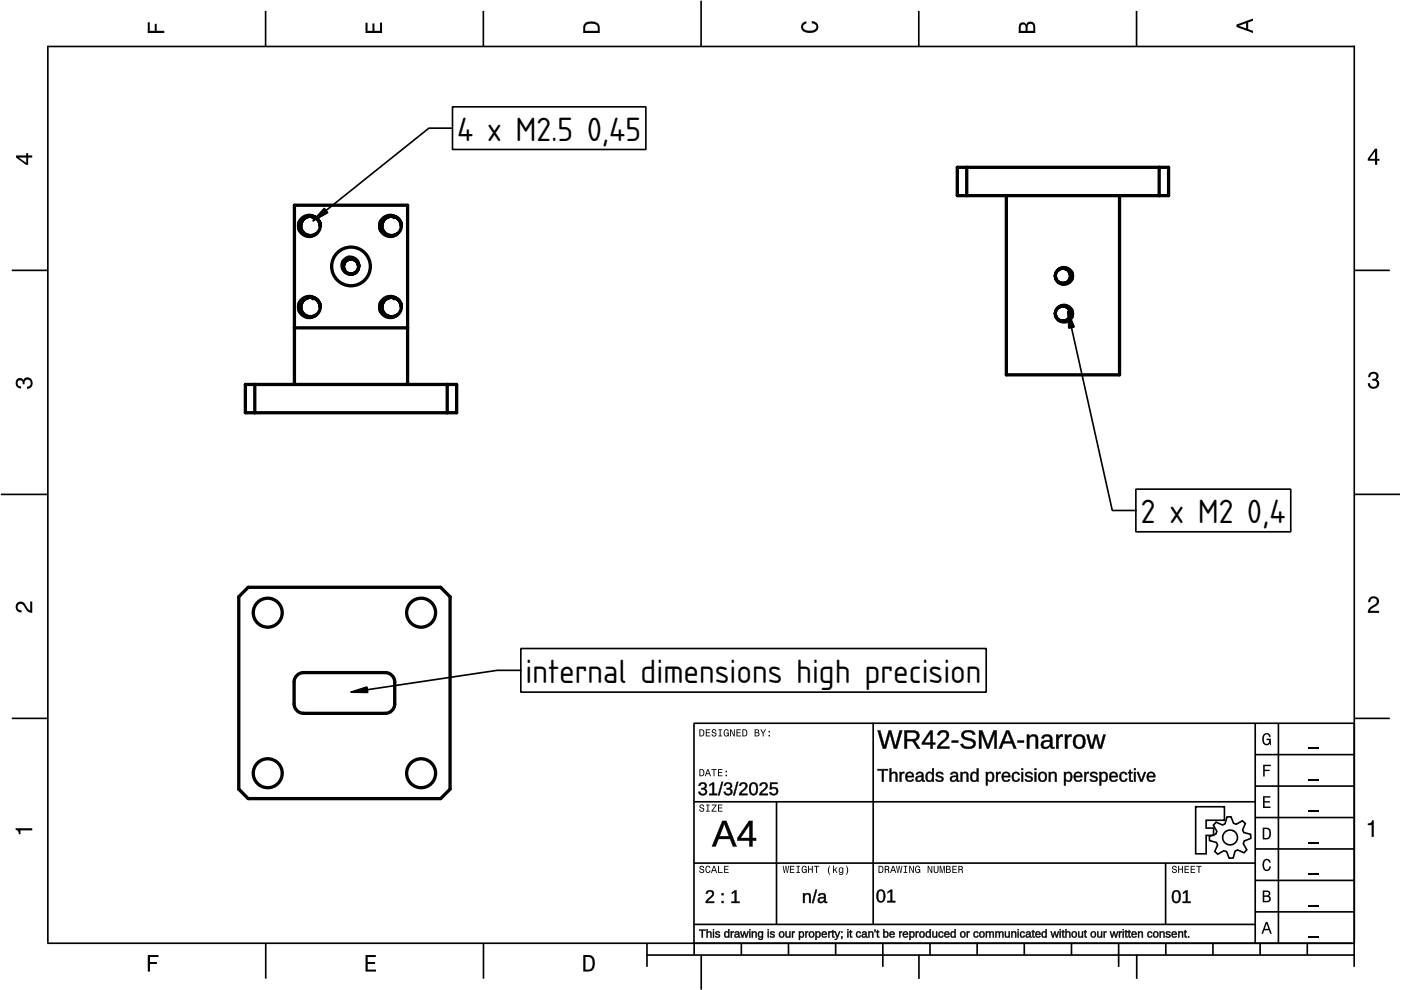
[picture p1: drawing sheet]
<svg xmlns="http://www.w3.org/2000/svg" width="297mm" height="210mm" viewBox="0 0 297 210" stroke-linecap="round" stroke-linejoin="round" font-family="sans-serif">
<defs><g id="words">
<g font-size="6.7">
<text x="96.9" y="29.9">4 x M2.5</text>
<text x="124.5" y="29.9">0,45</text>
<text x="241.9" y="110.9">2 x M2</text>
<text x="264.5" y="110.9">0,4</text>
<text x="111.4" y="144.8">internal dimensions high precision</text>
</g>
</g></defs>
<g fill="none" stroke="#000" stroke-width=".35">
<path d="M10.1 9.9h277.1M10.1 9.7v190.1M56.3 2.3v7.6M102.5 2.3v7.6M148.6 .1v9.8M194.8 2.3v7.6M241 2.3v7.6M287.1 9.7v195.3M95.9 22.6h41v9.1h-41zM95.9 27.2h-5l-24.5 19.6M2.5 57.3h7.5M287.2 57.3h7.5"/>
<path d="M226.4 66l9.4 42.2h5M.2 104.8h10M240.8 103.7h32.9v9.1h-32.9zM287.2 104.8h9.6M110.4 137.5h98.7v9.2h-98.7zM2.5 152.3h7.5M110.4 142.1h-5l-31 4.7M147.1 153.3h140.1M147.1 153.3v46.7M185.1 153.2v42.8M266.1 160h21.1M266.1 153.3v46.7"/>
<path d="M271.1 153.3v46.7M287.2 152.3h7.5M147.1 170h119.1M164.6 170v26M266.1 180h21.1M266.1 173.3h21.1M266.1 166.7h21.1M10 200h277.2M56.3 200v7.5M102.5 200v7.5M137.2 200v5M147.1 196h119.1"/>
<path d="M147.1 183h119.1M147.2 200v2.5M157.2 200v2.5M167.2 200v2.5M177.2 200v2.5M187.2 200v5M197.2 200v2.5M207.2 200v2.5M217.2 200v2.5M227.2 200v2.5M237.2 200v5M247.1 183v13"/>
<path d="M247.2 200v2.5M257.2 200v2.5M266.1 193.3h21.1M266.1 186.7h21.1M267.2 200v2.5M277.2 200v2.5M137.1 202.5h150.1M148.7 202.6v7.2M194.8 202.4v5.1M241 202.4v5.1"/>
</g>
<g fill="#000">
<path d="M31.3 4.7h.5v1.8h1v-1.4h.4v1.4h1.6v.5h-3.5z" fill-rule="evenodd"/>
<path d="M77.5 4.8h.4v1.7h1.1v-1.5h.4v1.5h1.2v-1.7h.4v2.2h-3.5z" fill-rule="evenodd"/>
<path d="M124.1 4.9a2.19 2.19 0 0 0-.4 2.1h3.5v-1.2a1.42 1.42 0 0 0-1.8-1.3zM124.4 5.2a2.14 2.14 0 0 1 2.3 .3v1h-2.6v-1z" fill-rule="evenodd"/>
<path d="M170.1 4.9l.9-.4v.5a.7 .7 0 0 0-.7 .5 .7 .7 0 0 0 .3 .8 1.69 1.69 0 0 0 2.5-.6 .9 .9 0 0 0-1-.8v-.5a1.24 1.24 0 0 1 1.4 1.1 1.24 1.24 0 0 1-1 1.4 2.22 2.22 0 0 1-2.5-.7l-.2-.5z" fill-rule="evenodd"/>
<path d="M216.2 5l-.2 .8v1.2h3.5v-1.3a.98 .98 0 0 0-.7-1.1 .98 .98 0 0 0-1.2 .6 .84 .84 0 0 0-1.4-.2zM216.5 5.3a.54 .54 0 0 1 .7-.1 .54 .54 0 0 1 .2 .6v.7h-1zM218 5.2a.62 .62 0 0 1 .7-.1 .62 .62 0 0 1 .4 .6v.8h-1.2z" fill-rule="evenodd"/>
<path d="M262.2 5.2v.5l3.5 1.3v-.5l-1.1-.3v-1.4l1.1-.4v-.5zM262.7 5.5l1.5-.6v1.1z" fill-rule="evenodd"/>
<path d="M3.4 33v.4l2.1 1.5h.5v-1.5h.8v-.4h-.8v-.5h-.4v.5zM4 33.4h1.6v1.1z" fill-rule="evenodd"/>
<path d="M291.5 31.5l-1.5 2.1v.5h1.5v.8h.5v-.8h.5v-.4h-.5v-2.2zM291.5 32.1v1.6h-1.1z" fill-rule="evenodd"/>
<path d="M3.6 80.4a.86 .86 0 0 1 1.4 .2 1.06 1.06 0 0 1 1.2-.5 1.06 1.06 0 0 1 .7 1.2 1.1 1.1 0 0 1-1.2 1.1v-.4a.71 .71 0 0 0 .8-1 .71 .71 0 0 0-1.3-.1v.6h-.4a.61 .61 0 0 0-.3-.8 .61 .61 0 0 0-.8 .2 .61 .61 0 0 0 .2 .8l.6 .2v.5a1.15 1.15 0 0 1-1.2-.7 1.15 1.15 0 0 1 .3-1.3z" fill-rule="evenodd"/>
<path d="M290.4 79.1a1.08 1.08 0 0 1 1.3-.2 1.08 1.08 0 0 1 .5 1.3l-.3 .3a1.06 1.06 0 0 1 .5 1.3 1.06 1.06 0 0 1-1.2 .6 1.1 1.1 0 0 1-1.2-1.2h.5a.71 .71 0 0 0 .9 .8 .71 .71 0 0 0 .1-1.2l-.5-.1v-.4a.61 .61 0 0 0 .7-.3 .61 .61 0 0 0-.2-.8 .61 .61 0 0 0-.8 .2l-.2 .6h-.4z" fill-rule="evenodd"/>
<path d="M3.6 127.9a1.22 1.22 0 0 1 2 .7l.4 .6 .4 .2v-1.9h.4v2.4a1.8 1.8 0 0 1-1.7-1.4 .71 .71 0 0 0-.9-.5 .71 .71 0 0 0-.5 .9 .71 .71 0 0 0 .9 .5v.5a1.18 1.18 0 0 1-1.2-.7 1.18 1.18 0 0 1 .2-1.3z" fill-rule="evenodd"/>
<path d="M290.4 126.7a1.18 1.18 0 0 1 1.9 .3 1.18 1.18 0 0 1-1 1.7l-.5 .4-.3 .4h1.9v.4h-2.4a1.8 1.8 0 0 1 1.4-1.7 .71 .71 0 0 0 .5-.9 .71 .71 0 0 0-.9-.5 .71 .71 0 0 0-.5 .9h-.4z" fill-rule="evenodd"/>
<path d="M148.3 154.6v1.5h.5a.77 .77 0 0 0 .6-.7 .77 .77 0 0 0-.6-.8zM148.5 154.8a.58 .58 0 0 1 .6 .6 .58 .58 0 0 1-.6 .6zM149.6 154.6v1.5h1v-.1h-.8v-.6h.7v-.1h-.7v-.5h.8v-.2zM151 154.7a.53 .53 0 0 0 0 .6 .53 .53 0 0 0 .6 .2 .32 .32 0 0 1-.2 .5 .32 .32 0 0 1-.4-.4h-.1a.5 .5 0 0 0 .6 .6 .5 .5 0 0 0 .2-.9l-.4-.1a.28 .28 0 0 1-.1-.3 .28 .28 0 0 1 .3-.2 .28 .28 0 0 1 .2 .4h.2a.51 .51 0 0 0-.3-.5 .51 .51 0 0 0-.6 .1zM152.3 154.6v.2h.3v1.2h-.3v.1h.8v-.1h-.3v-1.2h.3v-.2zM153.6 154.8a.81 .81 0 0 0 .5 1.4l.3-.3 .1 .2v-.8h-.5v.2h.3l-.2 .5a.6 .6 0 0 1-.5-.6 .6 .6 0 0 1 .5-.6l.2 .3h.2l-.2-.4a.53 .53 0 0 0-.7 .1zM154.8 154.6v1.5h.2v-1.2l.6 1.2h.2v-1.5h-.2v1.3l-.6-1.3zM156.1 154.6v1.5h1v-.1h-.8v-.6h.7v-.1h-.7v-.5h.8v-.2zM157.4 154.6v1.5h.5a.77 .77 0 0 0 .6-.7 .77 .77 0 0 0-.6-.8zM157.6 154.8a.58 .58 0 0 1 .6 .6 .58 .58 0 0 1-.6 .6zM160 154.6v1.5h.6a.42 .42 0 0 0 .4-.3 .42 .42 0 0 0-.2-.5l.2-.2-.1-.4zM160.2 154.8h.3a.23 .23 0 0 1 .3 .2 .23 .23 0 0 1-.3 .3h-.3zM160.2 155.4h.3a.26 .26 0 0 1 .3 .3 .26 .26 0 0 1-.3 .3h-.3zM161.2 154.6l.5 .9v.6h.2v-.6l.5-.9h-.2l-.4 .7-.4-.7zM162.9 155.8v.3h.3v-.3zM162.9 155v.3h.3v-.3z" fill-rule="evenodd"/>
<path d="M267.9 155.8a.85 .85 0 0 1 .9-.4 .85 .85 0 0 1 .6 .8h-.3l-.1-.2a.49 .49 0 0 0-.4-.3 .49 .49 0 0 0-.5 .3 1.2 1.2 0 0 0 .4 1.7 .66 .66 0 0 0 .6-.8h-.6v-.3h1v1.4h-.2l-.1-.4-.3 .3a.85 .85 0 0 1-1.2-.6v-1.1z" fill-rule="evenodd"/>
<path d="M3.3 175.6h3.5v.5h-2.5v.8h-.3a.77 .77 0 0 0-.7-1z" fill-rule="evenodd"/>
<path d="M148.4 170.7a.53 .53 0 0 0 0 .6 .53 .53 0 0 0 .6 .2 .32 .32 0 0 1-.2 .5 .32 .32 0 0 1-.4-.4h-.2a.5 .5 0 0 0 .7 .5 .5 .5 0 0 0 .2-.8l-.4-.1a.28 .28 0 0 1-.1-.4 .28 .28 0 0 1 .3-.1 .28 .28 0 0 1 .2 .3h.2a.51 .51 0 0 0-.3-.4 .51 .51 0 0 0-.6 .1zM149.7 170.6v.2h.3v1.1h-.3v.2h.8v-.2h-.3v-1.1h.3v-.2zM150.9 170.6v.2h.8l-.9 1.3h1.1v-.2h-.8l.8-1.3zM152.2 170.6v1.5h1v-.2h-.8v-.5h.7v-.2h-.7v-.4h.8v-.2z" fill-rule="evenodd"/>
<path d="M148.3 163.1v1.5h.5a.77 .77 0 0 0 .6-.8 .77 .77 0 0 0-.6-.7zM148.5 163.3a.58 .58 0 0 1 .6 .5 .58 .58 0 0 1-.6 .6zM150 163.1l-.6 1.5h.2l.2-.5h.6l.1 .5h.2l-.5-1.5zM150.1 163.3l.2 .7h-.4zM150.8 163.1v.2h.5v1.3h.2v-1.3h.4v-.2zM152.2 163.1v1.5h1v-.2h-.8v-.5h.7v-.2h-.7v-.4h.8v-.2zM153.8 164.3v.3h.3v-.3zM153.8 163.4v.3h.3v-.3z" fill-rule="evenodd"/>
<path d="M267.8 168.8h1.5v.3h-1.2v.8h1.1v.3h-1.1v.8h1.3v.3h-1.6z" fill-rule="evenodd"/>
<path d="M267.8 162.1h1.6v.3h-1.3v.8h1.1v.3h-1.1v1.1h-.3z" fill-rule="evenodd"/>
<path d="M267.7 175.5v2.5h.8a1.37 1.37 0 0 0 .7-2.2 1.56 1.56 0 0 0-1.5-.3zM268.1 175.8a.98 .98 0 0 1 1.1 .7 .98 .98 0 0 1-.7 1.2h-.4z" fill-rule="evenodd"/>
<path d="M290 174.6a.77 .77 0 0 0 .9-.7h.4v3.5h-.5v-2.5h-.8z" fill-rule="evenodd"/>
<path d="M148.4 183.7a.53 .53 0 0 0 0 .6 .53 .53 0 0 0 .6 .2 .32 .32 0 0 1-.2 .5 .32 .32 0 0 1-.4-.4h-.2a.5 .5 0 0 0 .7 .5 .5 .5 0 0 0 .2-.8l-.4-.1a.28 .28 0 0 1-.1-.4 .28 .28 0 0 1 .3-.1 .28 .28 0 0 1 .2 .3h.2a.51 .51 0 0 0-.3-.4 .51 .51 0 0 0-.6 .1zM149.7 183.8l-.1 .2a.67 .67 0 0 0 0 .8 .67 .67 0 0 0 .9 .2l.1-.5h-.2l-.2 .4a.61 .61 0 0 1-.4-.6 .61 .61 0 0 1 .4-.6l.2 .3h.2l-.2-.3a.5 .5 0 0 0-.7 .1zM151.3 183.6l-.6 1.5h.2l.2-.5h.6l.1 .5h.2l-.5-1.5zM151.4 183.8l.2 .7h-.4zM152.2 183.6v1.5h1v-.2h-.8v-1.3zM153.5 183.6v1.5h1v-.2h-.8v-.5h.7v-.2h-.7v-.4h.8v-.2z" fill-rule="evenodd"/>
<path d="M166 183.6l.2 1.5h.2l.2-1.3 .2 1.3h.2l.3-1.5h-.2l-.2 1.3-.2-1.3h-.2l-.2 1.3-.2-1.3zM167.5 183.6v1.5h.9v-.2h-.7v-.5h.6v-.2h-.6v-.4h.7v-.2zM168.9 183.6v.2h.2v1.1h-.2v.2h.7v-.2h-.3v-1.1h.3v-.2zM170.1 183.8a.82 .82 0 0 0 .5 1.3l.3-.2 .2 .2v-.8h-.6v.2h.4l-.2 .4a.6 .6 0 0 1-.5-.6 .6 .6 0 0 1 .4-.6l.2 .3h.2l-.1-.3a.53 .53 0 0 0-.8 .1zM171.3 183.6v1.5h.2v-.7h.6v.7h.2v-1.5h-.2v.6h-.6v-.6zM172.6 183.6v.2h.4v1.3h.2v-1.3h.5v-.2zM175.9 183.5a1.35 1.35 0 0 0 .1 2 1.84 1.84 0 0 1 0-2zM176.6 183.5v1.6h.2v-.4l.2-.2 .3 .6h.3l-.5-.8 .5-.4h-.3l-.5 .5v-.9zM177.9 184a.59 .59 0 0 0-.1 .8 .59 .59 0 0 0 .7 .3l.1-.2a.31 .31 0 0 1-.1 .4 .31 .31 0 0 1-.5-.1h-.1a.47 .47 0 0 0 .5 .3 .47 .47 0 0 0 .4-.5v-1.1h-.2v.2l-.3-.2zM178.1 184.2l.1-.1a.42 .42 0 0 1 .4 .4 .42 .42 0 0 1-.4 .4l-.2-.2zM179.3 183.5a1.85 1.85 0 0 1 0 2 1.22 1.22 0 0 0 0-2z" fill-rule="evenodd"/>
<path d="M186.3 183.6v1.5h.5a.77 .77 0 0 0 .6-.8 .77 .77 0 0 0-.6-.7zM186.5 183.8a.58 .58 0 0 1 .6 .5 .58 .58 0 0 1-.6 .6zM187.6 183.6v1.5h.2v-.7a.45 .45 0 0 1 .5 .2 .45 .45 0 0 1 .1 .5l.2-.1-.3-.7a.42 .42 0 0 0 .2-.4 .42 .42 0 0 0-.4-.3zM187.8 183.8h.2a.26 .26 0 0 1 .3 .2 .26 .26 0 0 1-.3 .3h-.2zM189.3 183.6l-.6 1.5h.2l.2-.5h.6l.1 .5h.2l-.5-1.5zM189.4 183.8l.2 .7h-.5zM190 183.6l.3 1.5h.1l.3-1.3 .2 1.3h.2l.2-1.5h-.1l-.2 1.3-.2-1.3h-.2l-.2 1.3-.2-1.3zM191.6 183.6v.2h.3v1.1h-.3v.2h.7v-.2h-.2v-1.1h.2v-.2zM192.8 183.6v1.5h.2v-1.2l.5 1.2h.3v-1.5h-.2v1.2l-.6-1.2zM194.2 183.8a.81 .81 0 0 0 .5 1.3l.3-.2 .1 .2v-.8h-.5v.2h.3l-.2 .4a.6 .6 0 0 1-.5-.6 .6 .6 0 0 1 .5-.6l.2 .3h.2l-.2-.3a.53 .53 0 0 0-.7 .1zM196.7 183.6v1.5h.2v-1.2l.5 1.2h.3v-1.5h-.2v1.2l-.6-1.2zM198 183.6v.9a.52 .52 0 0 0 .5 .6 .52 .52 0 0 0 .5-.6v-.9h-.2v.9a.33 .33 0 0 1-.3 .4 .33 .33 0 0 1-.3-.4v-.9zM199.2 183.6v1.5h.2v-1.4l.3 1.4h.2l.2-1.4v1.4h.2v-1.5h-.3l-.2 1.3-.3-1.3zM200.6 183.6v1.5h.5a.42 .42 0 0 0 .5-.3 .42 .42 0 0 0-.3-.5l.2-.2-.1-.4zM200.8 183.8h.3a.23 .23 0 0 1 .2 .2 .23 .23 0 0 1-.2 .2h-.3zM200.8 184.4h.3a.26 .26 0 0 1 .3 .2 .26 .26 0 0 1-.3 .3h-.3zM201.9 183.6v1.5h1v-.2h-.8v-.5h.7v-.2h-.7v-.4h.8v-.2zM203.2 183.6v1.5h.2v-.7a.45 .45 0 0 1 .5 .2 .45 .45 0 0 1 .1 .5l.2-.1-.3-.7a.42 .42 0 0 0 .2-.4 .42 .42 0 0 0-.4-.3zM203.4 183.8h.2a.26 .26 0 0 1 .3 .2 .26 .26 0 0 1-.3 .3h-.2z" fill-rule="evenodd"/>
<path d="M248.6 183.7a.53 .53 0 0 0 0 .6 .53 .53 0 0 0 .6 .2 .32 .32 0 0 1-.2 .5 .32 .32 0 0 1-.3-.4h-.2a.5 .5 0 0 0 .6 .5 .5 .5 0 0 0 .2-.8l-.4-.1a.28 .28 0 0 1-.1-.4 .28 .28 0 0 1 .3-.1 .28 .28 0 0 1 .2 .3h.2a.51 .51 0 0 0-.3-.4 .51 .51 0 0 0-.6 .1zM249.8 183.6v1.5h.2v-.7h.6v.7h.2v-1.5h-.2v.6h-.6v-.6zM251.1 183.6v1.5h1v-.2h-.8v-.5h.7v-.2h-.7v-.4h.8v-.2zM252.4 183.6v1.5h1v-.2h-.8v-.5h.7v-.2h-.7v-.4h.8v-.2zM253.6 183.6v.2h.5v1.3h.2v-1.3h.5v-.2z" fill-rule="evenodd"/>
<path d="M268.4 195.5l-1 2.5h.4l.2-.8h1l.3 .8h.3l-.9-2.5zM268.5 195.8l.4 1.1h-.7z" fill-rule="evenodd"/>
<path d="M267.7 188.8v2.5h1a.7 .7 0 0 0 .7-.5 .7 .7 0 0 0-.4-.8 .61 .61 0 0 0 .3-.8 .61 .61 0 0 0-.7-.4zM268 189.1h.6a.38 .38 0 0 1 .4 .4 .38 .38 0 0 1-.5 .3h-.5zM268 190.2h.6a.44 .44 0 0 1 .5 .4 .44 .44 0 0 1-.5 .4h-.6z" fill-rule="evenodd"/>
<path d="M267.9 182.4a.85 .85 0 0 1 .9-.3 .85 .85 0 0 1 .6 .8h-.3l-.1-.2a.47 .47 0 0 0-.4-.3 .47 .47 0 0 0-.4 .2 1.21 1.21 0 0 0 .4 1.8 .64 .64 0 0 0 .5-.7h.4a.89 .89 0 0 1-.8 1 .89 .89 0 0 1-1-.7v-1.2z" fill-rule="evenodd"/>
<path d="M31.3 202.5h2.3v.4h-1.8v1.1h1.5v.4h-1.5v1.6h-.5z" fill-rule="evenodd"/>
<path d="M77.5 202.5h2.2v.4h-1.7v1.1h1.5v.4h-1.5v1.2h1.7v.4h-2.2z" fill-rule="evenodd"/>
<path d="M123.7 202.5v3.5h1.1a1.42 1.42 0 0 0 1.3-1.8 1.38 1.38 0 0 0-1.3-1.7zM124.1 202.9l1.1 .1a1.89 1.89 0 0 1 0 2.5l-1.1 .1z" fill-rule="evenodd"/>
</g>
<path d="M277.5 158.7h2.1M277.5 178.7h2.1M277.5 172h2.1M277.5 165.4h2.1M277.5 198.7h2.1M277.5 192h2.1M277.5 185.4h2.1" fill="none" stroke="#000" stroke-width=".25"/>
<g fill="#000">
<path d="M186.1 154.9h.5l.9 3.4 .9-3.4h.5l.9 3.4 .9-3.4h.6l-1.1 3.8h-.7l-.8-3.2-.9 3.2h-.6zM191.8 154.9h1.8a1.11 1.11 0 0 1 1.3 .9 1.11 1.11 0 0 1-.9 1.3l1.1 1.6h-.6l-1-1.6h-1.2v1.6h-.5zM192.3 155.3v1.4h1.2a.72 .72 0 0 0 .9-.7 .72 .72 0 0 0-.9-.7zM197.2 154.9h.5v2.6h.6v.4h-.6v.8h-.4v-.8h-1.8v-.4zM197.3 155.4l-1.4 2.1h1.4zM199.1 155.1a1.2 1.2 0 0 1 1.4-.2 1.2 1.2 0 0 1 .7 1.3l-.4 .6-1.5 1.5h2v.4h-2.6a3.2 3.2 0 0 1 1.5-1.9 .79 .79 0 0 0 .5-1.1 .79 .79 0 0 0-1.2-.3l-.3 .5-.5-.1zM201.8 157h1.4v.5h-1.4zM204 155.3a1.77 1.77 0 0 1 2.8 .4l-.5 .1a1.08 1.08 0 0 0-1-.6 1.08 1.08 0 0 0-1 .6 1.68 1.68 0 0 0 1.6 .8 1.07 1.07 0 0 1 1 1.3 1.07 1.07 0 0 1-1.3 .9h-.3a1.47 1.47 0 0 1-1.6-1l.5-.1a1.29 1.29 0 0 0 2.1 .2 .95 .95 0 0 0-1.1-1 1.14 1.14 0 0 1-1.2-1.6zM207.6 154.9h.7l1.2 3.3 1.1-3.3h.7v3.8h-.5l.1-3.4-1.3 3.4h-.3l-1.3-3.4v3.4h-.4zM213.3 154.9h.6l1.6 3.8h-.6l-.4-1.1h-1.7l-.5 1.1h-.5zM213.6 155.3l-.7 1.9h1.5zM215.7 157h1.4v.5h-1.4zM217.7 155.8h.5v.5a.99 .99 0 0 1 1.1-.5 .99 .99 0 0 1 .8 1v1.9h-.5v-1.8a.71 .71 0 0 0-.8-.9 .71 .71 0 0 0-.6 1v1.7h-.5zM221.2 155.9a1.17 1.17 0 0 1 1.2-.2 1.17 1.17 0 0 1 .7 1v1.5l.2 .2h.3v.3a.59 .59 0 0 1-.7 0 .59 .59 0 0 1-.3-.5 1 1 0 0 1-1.2 .5 1 1 0 0 1-.7-1.1l.5-.5 1.4-.2a.67 .67 0 0 0-.4-.8 .67 .67 0 0 0-.9 .5l-.5-.1zM221.4 157.4a.61 .61 0 0 0 .1 1 .61 .61 0 0 0 .9-.3l.2-.8zM223.9 155.8h.5v.6a.71 .71 0 0 1 .9-.7v.5a.74 .74 0 0 0-.7 .2 .74 .74 0 0 0-.2 .8v1.5h-.5zM225.8 155.8h.4l.1 .6a.71 .71 0 0 1 .9-.7v.5a.74 .74 0 0 0-.8 .2 .74 .74 0 0 0-.1 .8v1.5h-.5zM228 156a1.39 1.39 0 0 1 1.7 0 1.39 1.39 0 0 1 .4 1.6 1.32 1.32 0 0 1-1.5 1.2 1.32 1.32 0 0 1-1.1-1.6l.1-.5zM228.4 156.2a1.58 1.58 0 0 0 .2 2.2h.2a.89 .89 0 0 0 .8-1.2 .85 .85 0 0 0-.2-.9 .85 .85 0 0 0-1-.1zM230.4 155.8h.4l.7 2.5 .6-2.5h.6l.6 2.5 .6-2.5h.5l-.8 2.9h-.6l-.6-2.5-.6 2.5h-.6z"/>
<path d="M186 154.8h.6l.9 3.5 .9-3.5h.6l.8 3.5 .9-3.5h.7l-1.2 4h-.7l-.8-3.3-.8 3.3h-.7zM186.1 154.9l1.1 3.8h.6l.8-3.2 .9 3.2h.7l1.1-3.8h-.6l-.8 3.4-1-3.4h-.5l-.8 3.4-1-3.4zM191.7 154.8h1.9a1.14 1.14 0 0 1 1.4 .9 1.14 1.14 0 0 1-1 1.4l1.2 1.7h-.7l-1-1.7h-1.2v1.7h-.6zM191.8 154.9v3.8h.5l-.1-1.6h1.3l1 1.6h.6l-1.2-1.7a1.07 1.07 0 0 0 1-1.2 1.07 1.07 0 0 0-1.3-.9zM192.3 155.3v1.4h1.2a.68 .68 0 0 0 .9-.7 .68 .68 0 0 0-.9-.7zM192.2 155.3h1.3a.77 .77 0 0 1 1 .7 .77 .77 0 0 1-1 .8h-1.3zM197.2 154.8h.6l-.1 2.7 .6-.1v.5h-.6l.1 .9h-.6l.1-.9h-1.9v-.4zM197.2 154.9l-1.7 2.6v.4l1.8-.1v.9h.4v-.9l.6 .1v-.4h-.6v-2.6zM197.2 155.4l-1.2 2.1h1.3zM197.2 155.4l.1 2.1h-1.5zM199.1 155.1a1.23 1.23 0 0 1 1.5-.2 1.23 1.23 0 0 1 .5 1.4l-1.8 2h2v.5h-2.6a1.65 1.65 0 0 1 1-1.7l.2-.1a1.02 1.02 0 0 0 .5-1.7 .76 .76 0 0 0-1.2 .6h-.5zM199.2 155.1l-.5 .7 .5 .1a.77 .77 0 0 1 1.2-.6 .77 .77 0 0 1 .1 1.3l-1.4 1.2-.4 .6v.3h2.6v-.4h-2.1l1.1-1.1a1.3 1.3 0 0 0 .3-2.2l-.9-.1zM201.7 157h1.5v.5h-1.5zM201.8 157v.5h1.4v-.5zM204 155.3a1.81 1.81 0 0 1 2.8 .4l-.5 .1a1.06 1.06 0 0 0-1-.5 1.06 1.06 0 0 0-.9 .5 1.49 1.49 0 0 0 1.4 .7 1.13 1.13 0 0 1 1.1 1.2 1.13 1.13 0 0 1-1.3 1.1 1.63 1.63 0 0 1-2-1l.6-.1a1.25 1.25 0 0 0 2.1 .2 .91 .91 0 0 0-1.1-.9 1.18 1.18 0 0 1-1.2-1.7zM204 155.3a.99 .99 0 0 0 .9 1.5l.5 .1a.77 .77 0 0 1 .8 .4 .77 .77 0 0 1-.1 .9 1.42 1.42 0 0 1-2-.5l-.4 .1a1.88 1.88 0 0 0 3.1 .2 1.21 1.21 0 0 0-1.4-1.4v-.1a.75 .75 0 0 1-.9-.2 .75 .75 0 0 1 .1-1 1.24 1.24 0 0 1 1.7 .5l.5-.1a1.73 1.73 0 0 0-2.8-.4zM207.5 154.8h.8l1.2 3.4 1.1-3.4h.8v4h-.6v-3.5l-.1 .6-1 2.9h-.5l-1.2-3.4 .1 3.4h-.6zM207.6 154.9v3.8h.4l.1-3.4 1.2 3.4h.3l1.3-3.4-.1 3.4h.5v-3.8h-.7l-1.1 3.3-1.2-3.3zM213.3 154.8h.7l1.5 4h-.6l-.4-1.2h-1.7l-.4 1.2h-.7zM213.3 154.9l-1.5 3.8h.5l.4-1.1h1.8l.4 1.1h.6l-1.6-3.8zM213.6 155.3l-.7 1.9h1.4zM213.6 155.1l.8 2.1h-1.5zM215.7 157h1.4v.5h-1.4zM215.7 157v.5h1.4v-.5zM217.7 155.7h.5v.6a1 1 0 0 1 1.2-.6 1 1 0 0 1 .7 1.1v2h-.5v-1.9a.67 .67 0 0 0-.8-.8 .67 .67 0 0 0-.5 .9v1.8h-.6zM217.7 155.8v2.9h.5v-1.7a.75 .75 0 0 1 .6-1 .75 .75 0 0 1 .8 .9v1.8h.5l-.1-1.9a.97 .97 0 0 0-.7-1 .97 .97 0 0 0-1.1 .5v-.5zM221 156a1.26 1.26 0 0 1 2.2 .7v1.5l.1 .2 .3-.1v.4a.6 .6 0 0 1-.7 0 .6 .6 0 0 1-.3-.5 1.03 1.03 0 0 1-1.3 .6 1.03 1.03 0 0 1-.6-1.2 1.03 1.03 0 0 1 1.3-.7h.6a.64 .64 0 0 0-.5-.7 .64 .64 0 0 0-.8 .4h-.5zM221.2 155.9l-.4 .6 .5 .1a.62 .62 0 0 1 .4-.6 .62 .62 0 0 1 .7 .1l.2 .3 .1 .6h-.7a.94 .94 0 0 0-1.2 .5 .94 .94 0 0 0 .4 1.2 .94 .94 0 0 0 1.3-.4l.2-.2a.55 .55 0 0 0 .2 .6 .55 .55 0 0 0 .6 0l.1-.3h-.4l-.1-.2v-1.5a1.12 1.12 0 0 0-.7-1 1.12 1.12 0 0 0-1.2 .2zM221.4 157.5a.57 .57 0 0 0 .1 .9 .57 .57 0 0 0 .9-.3l.2-.8zM221.4 157.4l1.2-.2a.85 .85 0 0 1-.3 1.1 .85 .85 0 0 1-1.1-.2zM223.9 155.7h.5v.7a.65 .65 0 0 1 1-.7v.6a.69 .69 0 0 0-.8 .1 .69 .69 0 0 0-.1 .8v1.6h-.6zM223.9 155.8v2.9h.5v-1.5a.74 .74 0 0 1 .1-.8 .74 .74 0 0 1 .8-.2v-.5a.97 .97 0 0 0-.9 .7v-.6zM225.7 155.7h.6v.7a.65 .65 0 0 1 .9-.7v.6a.69 .69 0 0 0-.7 .1 .69 .69 0 0 0-.2 .8v1.6h-.5zM225.8 155.8v2.9h.5l-.1-1.5a.74 .74 0 0 1 .2-.8 .74 .74 0 0 1 .8-.2v-.5a.97 .97 0 0 0-1 .7v-.6zM228 155.9a1.44 1.44 0 0 1 1.7 0 1.44 1.44 0 0 1 .5 1.7 1.36 1.36 0 0 1-1.6 1.2 1.36 1.36 0 0 1-1.1-1.6v-.5zM228 156a1.56 1.56 0 0 0-.5 1.6 1.56 1.56 0 0 0 1.3 1.1 1.33 1.33 0 0 0 1.3-1.8 1.25 1.25 0 0 0-.8-1.1 1.25 1.25 0 0 0-1.3 .2zM228.4 156.2a1.54 1.54 0 0 0 .2 2.1l.2 .1a.84 .84 0 0 0 .8-1.2 .81 .81 0 0 0-.2-.9 .81 .81 0 0 0-1-.1zM228.3 156.2a.9 .9 0 0 1 1.1 0 .9 .9 0 0 1 .3 1 .9 .9 0 0 1-.9 1.3 .9 .9 0 0 1-.8-1.3l.1-.6zM230.3 155.7h.6l.6 2.6 .6-2.6h.6l.6 2.6 .6-2.6h.6l-.9 3.1h-.6l-.6-2.6-.6 2.6h-.6zM230.4 155.8l.8 2.9h.6l.6-2.5 .6 2.5h.6l.8-2.9h-.5l-.7 2.5-.5-2.5h-.6l-.6 2.5-.7-2.5z"/>
<path d="M148.4 166.1a.79 .79 0 0 1 1.1-.1 .79 .79 0 0 1 .1 1.1l-.3 .1a.72 .72 0 0 1 .6 .9 .72 .72 0 0 1-.9 .5l-.8-.3-.1-.4h.3a.54 .54 0 0 0 .8 .4 .54 .54 0 0 0 .2-.8l-.7-.1v-.3a.52 .52 0 0 0 .8-.3 .52 .52 0 0 0-.4-.7 .52 .52 0 0 0-.6 .5h-.4zM150.4 166.4l.7-.5h.3v2.4h.6v.3h-1.6v-.3h.6v-2.1l-.6 .5zM153 165.8h.3l-.8 2.8h-.3zM153.8 166.1a.79 .79 0 0 1 1.1-.1 .79 .79 0 0 1 .1 1.1l-.3 .1a.72 .72 0 0 1 .6 .9 .72 .72 0 0 1-.9 .5l-.8-.3-.1-.4h.3a.54 .54 0 0 0 .7 .4 .54 .54 0 0 0 .3-.8l-.7-.1v-.3a.52 .52 0 0 0 .7-.3 .52 .52 0 0 0-.3-.7 .52 .52 0 0 0-.7 .5h-.3zM156.2 165.8h.3l-.7 2.8h-.3zM157 166.1a.86 .86 0 0 1 1.4 .1 .86 .86 0 0 1-.5 1.3l-.8 .8h1.4v.3h-1.8a2.58 2.58 0 0 1 1.2-1.6 .52 .52 0 0 0-.1-.8 .52 .52 0 0 0-.7 .4h-.4zM159.2 166a1 1 0 0 1 1.2 .1 1 1 0 0 1 .3 1.2 .97 .97 0 0 1-.4 1.1 .97 .97 0 0 1-1.2-.1 2.18 2.18 0 0 1 .1-2.3zM159.4 166.3a1.8 1.8 0 0 0 .2 2h.3a1.64 1.64 0 0 0 0-2.1zM161.3 166.1a.86 .86 0 0 1 1.4 .1 .86 .86 0 0 1-.5 1.3l-.8 .8h1.4v.3h-1.8a2.58 2.58 0 0 1 1.2-1.6 .52 .52 0 0 0-.1-.8 .52 .52 0 0 0-.7 .4h-.4zM163.3 165.9h1.5v.3h-1.2v.9a.91 .91 0 0 1 1.2 .2 .91 .91 0 0 1-.1 1.2 .91 .91 0 0 1-1.3 0l-.3-.5 .4-.1a.59 .59 0 0 0 .9 .3 .59 .59 0 0 0 .1-.9 .59 .59 0 0 0-1 .1h-.3z"/>
<path d="M148.4 166a.83 .83 0 0 1 1.2-.1 .83 .83 0 0 1 0 1.2l-.3 .1a.74 .74 0 0 1 .7 .9 .74 .74 0 0 1-1 .6 .77 .77 0 0 1-.9-.8l.3-.1a.53 .53 0 0 0 .6 .5 .53 .53 0 0 0 .5-.6l-.3-.2-.5-.1v-.4a.48 .48 0 0 0 .6-.1 .48 .48 0 0 0-.1-.7l-.5 .1-.2 .4-.4-.1zM148.4 166.1l-.3 .5h.4a.54 .54 0 0 1 .6-.5 .54 .54 0 0 1 .4 .7 .54 .54 0 0 1-.8 .3v.3a.58 .58 0 0 1 .9 .5 .58 .58 0 0 1-.9 .4l-.3-.4h-.3a.92 .92 0 0 0 .9 .7 .92 .92 0 0 0 .9-.8l-.2-.3-.5-.2a.71 .71 0 0 0 .6-1 .71 .71 0 0 0-1-.4zM150.4 166.3l.7-.4h.3v2.4h.7v.3h-1.8v-.3h.7l.1-2-.7 .5zM150.4 166.4l.1 .3 .6-.5v2.1h-.7v.3h1.6v-.3h-.7l.1-2.4h-.3zM153 165.7h.4l-.8 3h-.4zM153 165.8l-.7 2.8h.2l.8-2.8zM153.7 166a.83 .83 0 0 1 1.2-.1 .83 .83 0 0 1 .1 1.2l-.3 .1a.74 .74 0 0 1 .7 .9 .74 .74 0 0 1-1 .6 .77 .77 0 0 1-1-.8l.4-.1a.53 .53 0 0 0 .6 .5 .53 .53 0 0 0 .4-.6l-.2-.2-.6-.1v-.4a.48 .48 0 0 0 .7-.1 .48 .48 0 0 0-.1-.7l-.6 .1-.1 .4-.5-.1zM153.8 166.1l-.3 .5h.3a.54 .54 0 0 1 .7-.5 .54 .54 0 0 1 .4 .7 .54 .54 0 0 1-.8 .3v.3a.58 .58 0 0 1 .9 .5 .58 .58 0 0 1-.9 .4l-.3-.4h-.3a.92 .92 0 0 0 .9 .7 .92 .92 0 0 0 .8-.8l-.1-.3-.5-.2a.71 .71 0 0 0 .5-1 .71 .71 0 0 0-1-.4zM156.2 165.7h.4l-.8 3h-.4zM156.2 165.8l-.7 2.8h.3l.7-2.8zM157 166a.9 .9 0 0 1 1.4 .2 .9 .9 0 0 1-.5 1.3l-.8 .8h1.4v.3h-1.8l.1-.6 .6-.5a.75 .75 0 0 0 .4-1.3l-.5 .1-.2 .4-.4-.1zM157 166.1l-.3 .5h.4a.56 .56 0 0 1 .9-.4 .56 .56 0 0 1-.1 1l-.9 .8-.3 .6h1.8v-.3h-1.5l.6-.6a.97 .97 0 0 0 .4-1.7l-.6-.1zM159.2 166a1.04 1.04 0 0 1 1.2 .1 1.04 1.04 0 0 1 .3 1.2 1.01 1.01 0 0 1-.4 1.2 1.01 1.01 0 0 1-1.3-.2 2.22 2.22 0 0 1 .2-2.3zM159.3 166.1a1.82 1.82 0 0 0 .2 2.4 1.01 1.01 0 0 0 1.1-1.2 .97 .97 0 0 0-.2-1.1 .97 .97 0 0 0-1.1-.1zM159.5 166.3a1.79 1.79 0 0 0 .1 2h.3a1.62 1.62 0 0 0 0-2.1zM159.4 166.2l.6-.1a1.65 1.65 0 0 1 0 2.3h-.4a1.69 1.69 0 0 1-.2-2.2zM161.3 166a.9 .9 0 0 1 1.4 .2 .9 .9 0 0 1-.5 1.3l-.8 .8h1.4v.3h-1.8l.1-.6 .6-.5a.75 .75 0 0 0 .4-1.3l-.5 .1-.2 .4-.4-.1zM161.3 166.1l-.3 .5h.4a.56 .56 0 0 1 .9-.4 .56 .56 0 0 1-.1 1l-.9 .8-.3 .6h1.8v-.3h-1.5l.6-.6a.97 .97 0 0 0 .4-1.7l-.6-.1zM163.3 165.9h1.6v.4l-1.3-.1v.9a.93 .93 0 0 1 1.5 .6 .93 .93 0 0 1-1.3 .9l-.6-.4-.1-.2 .4-.1a.57 .57 0 0 0 .8 .3 .57 .57 0 0 0 .1-.9 .57 .57 0 0 0-.9 .1h-.3zM163.3 165.9l-.1 1.5h.3a.64 .64 0 0 1 1-.1 .64 .64 0 0 1-.1 1 .64 .64 0 0 1-1-.3h-.3a.88 .88 0 0 0 1.5 .4 .88 .88 0 0 0-.3-1.4l-.8 .2 .1-1h1.2v-.3z"/>
<path d="M153.1 174h.9l2.2 5.5h-.8l-.6-1.6h-2.5l-.6 1.6h-.8zM153.2 174.1l-2.2 5.3h.7l.6-1.6h2.5l.6 1.6h.8l-2.2-5.3zM153.5 174.6l-.9 2.7h1.9zM153.6 174.5l1 2.8h-2.1zM158.8 174h.8l-.1 3.7 .8-.1v.7l-.8-.1 .1 1.3h-.8l.1-1.3-2.6 .1v-.6zM158.8 174.1l-2.5 3.6v.5h2.6v1.2h.6v-1.2h.8v-.5h-.8v-3.6zM158.8 174.8l-.1 .5-1.7 2.4h1.9zM158.8 174.8l.1 2.9h-2z"/>
<path d="M153.2 174.1h.8l2.2 5.3h-.8l-.6-1.5h-2.5l-.6 1.5h-.7zM153.6 174.6l-1 2.7h2zM158.8 174.1h.7v3.6h.8v.5h-.8v1.2h-.6v-1.2h-2.6v-.5zM158.9 174.8l-1.9 2.9h1.9z"/>
<path d="M186.1 163.1h2.2v.3h-1v2.3h-.3v-2.3h-.9zM188.6 162.9h.4l-.1 1.1a.69 .69 0 0 1 .8-.3 .69 .69 0 0 1 .6 .7v1.3h-.4v-1.3a.49 .49 0 0 0-.5-.5 .49 .49 0 0 0-.4 .6v1.2h-.4zM190.8 163.7h.3v.4l.2-.4h.4v.3h-.3l-.2 .3-.1 1.4h-.3zM192.2 163.9a.93 .93 0 0 1 1.1-.2 .93 .93 0 0 1 .5 1.1h-1.5a.6 .6 0 0 0 .4 .7 .6 .6 0 0 0 .7-.3l.3 .1a.98 .98 0 0 1-1.3 .4 .98 .98 0 0 1-.4-1.3zM192.5 164.1l-.2 .4h1.1a.55 .55 0 0 0-.3-.6 .55 .55 0 0 0-.6 .2zM194.4 163.8a.81 .81 0 0 1 .9-.2 .81 .81 0 0 1 .5 .7v1l.3 .2v.2h-.4l-.2-.4a.69 .69 0 0 1-.9 .5 .69 .69 0 0 1-.5-.8 .69 .69 0 0 1 .9-.5h.4a.47 .47 0 0 0-.3-.6 .47 .47 0 0 0-.5 .3h-.4zM194.6 164.8a.42 .42 0 0 0 0 .7 .42 .42 0 0 0 .7-.2l.1-.6zM196.4 163.9a.73 .73 0 0 1 1.2 .1v-1.1h.4v2.8h-.3v-.3a.78 .78 0 0 1-1.1 .3 .78 .78 0 0 1-.3-1zM196.8 164a.98 .98 0 0 0 .3 1.5 .86 .86 0 0 0 .5-.8 .86 .86 0 0 0-.5-.8zM198.6 163.8a.93 .93 0 0 1 1.4 .4h-.3a.43 .43 0 0 0-.5-.4 .43 .43 0 0 0-.3 .6l.2 .1a.73 .73 0 0 1 .7 .2 .73 .73 0 0 1 .1 .8 .99 .99 0 0 1-1.5-.3h.3a.5 .5 0 0 0 .5 .4 .5 .5 0 0 0 .4-.6l-.1-.1a.9 .9 0 0 1-1-.8zM201.8 163.8a.81 .81 0 0 1 .8-.2 .81 .81 0 0 1 .5 .7v1l.3 .2v.2h-.4l-.2-.4a.69 .69 0 0 1-.9 .5 .69 .69 0 0 1-.5-.8 .69 .69 0 0 1 .9-.5h.5a.47 .47 0 0 0-.4-.6 .47 .47 0 0 0-.5 .3h-.4zM201.9 164.8a.42 .42 0 0 0 0 .7 .42 .42 0 0 0 .7-.2l.2-.6zM203.7 163.7h.3v.3a.69 .69 0 0 1 .8-.3 .69 .69 0 0 1 .5 .7v1.3h-.3v-1.3a.49 .49 0 0 0-.6-.5 .49 .49 0 0 0-.4 .6v1.2h-.3zM205.9 163.9a.73 .73 0 0 1 1.2 .1v-1.1h.3l.1 2.8h-.4v-.3a.78 .78 0 0 1-1 .3 .78 .78 0 0 1-.4-1zM206.3 164a.98 .98 0 0 0 .3 1.5 .86 .86 0 0 0 .5-.8 .86 .86 0 0 0-.5-.8zM209 163.7h.4v.3a.78 .78 0 0 1 1-.3 .78 .78 0 0 1 .4 1 .83 .83 0 0 1-1.1 1l-.3-.3v1.1h-.4zM209.6 164a1.09 1.09 0 0 0 .2 1.5 .67 .67 0 0 0 .6-.3 .67 .67 0 0 0 0-.8l-.2-.4zM211.2 163.7h.3v.4l.2-.4h.5v.3h-.4l-.2 .3-.1 1.4h-.3zM212.6 163.9a.93 .93 0 0 1 1.1-.2 .93 .93 0 0 1 .5 1.1h-1.5a.6 .6 0 0 0 .4 .7 .6 .6 0 0 0 .7-.3l.3 .1a.98 .98 0 0 1-1.3 .4 .98 .98 0 0 1-.4-1.3zM212.9 164.1l-.2 .4h1.2a.55 .55 0 0 0-.4-.6 .55 .55 0 0 0-.6 .2zM214.8 163.9a.83 .83 0 0 1 1.4 .4h-.4a.52 .52 0 0 0-.7-.3 .52 .52 0 0 0-.2 .7 .53 .53 0 0 0 .3 .7 .53 .53 0 0 0 .7-.3h.3a.86 .86 0 0 1-1 .6 .86 .86 0 0 1-.7-1zM216.6 162.9h.3v.4h-.3zM216.6 163.7h.3v2h-.3zM217.6 163.8a.93 .93 0 0 1 1.3 .4h-.3a.43 .43 0 0 0-.5-.4 .43 .43 0 0 0-.3 .6l.2 .1a.73 .73 0 0 1 .8 .2 .73 .73 0 0 1 .1 .8 .99 .99 0 0 1-1.6-.3h.3a.5 .5 0 0 0 .6 .4 .5 .5 0 0 0 .3-.6l-.1-.1a.9 .9 0 0 1-1-.8zM219.4 162.9h.3v.4h-.3zM219.4 163.7h.3v2h-.3zM220.5 163.8a.98 .98 0 0 1 1.2 0 .98 .98 0 0 1 .2 1.2 .96 .96 0 0 1-1.3 .7 .96 .96 0 0 1-.4-1.4zM220.7 164a.94 .94 0 0 0 .3 1.5 .86 .86 0 0 0 .6-.8 .86 .86 0 0 0-.6-.8zM222.4 163.7h.3v.3a.69 .69 0 0 1 .8-.3 .69 .69 0 0 1 .5 .7v1.3h-.3v-1.3a.49 .49 0 0 0-.6-.5 .49 .49 0 0 0-.4 .6v1.2h-.3zM225.6 163.7h.3v.3a.78 .78 0 0 1 1-.3 .78 .78 0 0 1 .4 1 .83 .83 0 0 1-1 1l-.4-.3v1.1h-.3zM226.2 164a1.09 1.09 0 0 0 .1 1.5 .67 .67 0 0 0 .7-.3 .67 .67 0 0 0 0-.8l-.2-.4zM227.9 163.9a.93 .93 0 0 1 1.1-.2 .93 .93 0 0 1 .5 1.1h-1.5a.6 .6 0 0 0 .4 .7 .6 .6 0 0 0 .7-.3l.3 .1a.98 .98 0 0 1-1.3 .4 .98 .98 0 0 1-.4-1.3zM228.2 164.1l-.2 .4h1.1a.55 .55 0 0 0-.3-.6 .55 .55 0 0 0-.6 .2zM229.9 163.7h.3v.4l.2-.4h.5v.3h-.4l-.2 .3v1.4h-.4zM231.3 163.8a.93 .93 0 0 1 1.4 .4h-.3a.43 .43 0 0 0-.5-.4 .43 .43 0 0 0-.3 .6l.2 .1a.73 .73 0 0 1 .7 .2 .73 .73 0 0 1 .1 .8 .99 .99 0 0 1-1.6-.3h.3a.5 .5 0 0 0 .6 .4 .5 .5 0 0 0 .4-.6l-.1-.1a.9 .9 0 0 1-1.1-.8zM233.1 163.7h.3l.1 .3a.78 .78 0 0 1 1-.3 .78 .78 0 0 1 .4 1 .83 .83 0 0 1-1.1 1l-.3-.3v1.1h-.4zM233.7 164a1.09 1.09 0 0 0 .1 1.5 .67 .67 0 0 0 .7-.3 .67 .67 0 0 0 0-.8l-.2-.4zM235.4 163.9a.93 .93 0 0 1 1.1-.2 .93 .93 0 0 1 .5 1.1h-1.5a.6 .6 0 0 0 .4 .7 .6 .6 0 0 0 .7-.3l.3 .1a.98 .98 0 0 1-1.3 .4 .98 .98 0 0 1-.4-1.3zM235.7 164.1l-.2 .4h1.1a.55 .55 0 0 0-.3-.6 .55 .55 0 0 0-.6 .2zM237.6 163.9a.83 .83 0 0 1 1.4 .4h-.4a.52 .52 0 0 0-.7-.3 .52 .52 0 0 0-.2 .7 .53 .53 0 0 0 .2 .7 .53 .53 0 0 0 .8-.3h.3a.86 .86 0 0 1-1 .6 .86 .86 0 0 1-.7-1zM239.5 163.2h.2v.5h.4v.2h-.4v1.3l.2 .3h.2v.2l-.3 .1-.4-.2v-1.7h-.2v-.2h.2zM240.4 162.9h.4v.4h-.4zM240.4 163.7h.4v2h-.4zM241 163.7h.4l.6 1.8 .6-1.8h.4l-.8 2h-.4zM243.4 163.9a.93 .93 0 0 1 1.1-.2 .93 .93 0 0 1 .5 1.1h-1.5a.6 .6 0 0 0 .4 .7 .6 .6 0 0 0 .7-.3l.3 .1a.98 .98 0 0 1-1.3 .4 .98 .98 0 0 1-.4-1.3zM243.7 164.1l-.2 .4h1.1a.55 .55 0 0 0-.3-.6 .55 .55 0 0 0-.6 .2z"/>
<path d="M186 163h2.3v.4h-1l.1 2.4h-.5l.1-2.4h-1zM186.1 163.1v.3l.9-.1v2.4h.3v-2.4l1 .1v-.3zM188.6 162.9h.4l-.1 1.1a.7 .7 0 0 1 .9-.4 .7 .7 0 0 1 .5 .8v1.4h-.4v-1.4a.45 .45 0 0 0-.5-.5 .45 .45 0 0 0-.4 .6v1.3h-.4zM188.6 162.9v2.8h.4l-.1-1.2a.53 .53 0 0 1 .5-.6 .53 .53 0 0 1 .6 .5l-.1 1.3h.4l-.1-1.3a.69 .69 0 0 0-.5-.7 .69 .69 0 0 0-.8 .4l.1-1.2zM190.7 163.6h.4v.5a.45 .45 0 0 1 .2-.4 .45 .45 0 0 1 .5 0v.3a.47 .47 0 0 0-.6 .1 .47 .47 0 0 0 0 .6v1.1h-.5zM190.8 163.7v2h.3v-1a.51 .51 0 0 1 .1-.6 .51 .51 0 0 1 .5-.1v-.3a.52 .52 0 0 0-.6 .4v-.4zM192.2 163.9a.95 .95 0 0 1 1.1-.2 .95 .95 0 0 1 .5 1.1h-1.4a.57 .57 0 0 0 .3 .6 .57 .57 0 0 0 .7-.2h.3a.89 .89 0 0 1-.7 .7 .89 .89 0 0 1-.8-.4l-.3-.8zM192.2 163.9a1.03 1.03 0 0 0-.1 1.4 1.03 1.03 0 0 0 1.3 .3l.3-.3-.2-.1a.62 .62 0 0 1-.8 .3 .62 .62 0 0 1-.4-.8l1.4 .1a.89 .89 0 0 0-.4-1 .89 .89 0 0 0-1.1 .1zM192.5 164.1l-.2 .4h1.1l-.3-.5zM192.4 164a.57 .57 0 0 1 .7-.1 .57 .57 0 0 1 .3 .7h-1.1zM194.4 163.8a.85 .85 0 0 1 .9-.2 .85 .85 0 0 1 .5 .7v1l.3 .2a.38 .38 0 0 1-.4 .3 .38 .38 0 0 1-.3-.5 .73 .73 0 0 1-.9 .5 .73 .73 0 0 1-.4-.9 .73 .73 0 0 1 .9-.5l.4 .1a.44 .44 0 0 0-.3-.5 .44 .44 0 0 0-.6 .3l-.4-.1zM194.5 163.8l-.3 .4h.3a.5 .5 0 0 1 .6-.3 .5 .5 0 0 1 .3 .6h-.4a.66 .66 0 0 0-.8 .5 .66 .66 0 0 0 .5 .8 .66 .66 0 0 0 .7-.5l.3 .4h.4v-.2h-.2l-.1-.1-.1-1.1a.77 .77 0 0 0-.4-.6 .77 .77 0 0 0-.8 .1zM194.6 164.9a.38 .38 0 0 0 .1 .6 .38 .38 0 0 0 .5-.2l.2-.6zM194.6 164.8l.8-.1a.57 .57 0 0 1-.2 .7 .57 .57 0 0 1-.8-.2zM196.4 163.9a.71 .71 0 0 1 1.2 .1v-1.1h.4v2.9h-.4v-.4a.72 .72 0 0 1-.7 .4 .72 .72 0 0 1-.6-.5l-.1-.6zM196.5 163.9l-.2 .8a.77 .77 0 0 0 .4 1 .77 .77 0 0 0 1-.3v.3h.3v-2.8h-.4v1.1a.73 .73 0 0 0-1.1-.1zM196.8 164.1a.95 .95 0 0 0 .3 1.4 .82 .82 0 0 0 .5-.8 .82 .82 0 0 0-.5-.8zM196.8 163.9a.61 .61 0 0 1 .7 .1 .61 .61 0 0 1 .2 .7 .61 .61 0 0 1-.6 .9 .61 .61 0 0 1-.5-.9zM198.6 163.8a.91 .91 0 0 1 1.5 .4h-.4a.45 .45 0 0 0-.5-.2 .45 .45 0 0 0-.4 .3l.3 .1a.77 .77 0 0 1 .8 .3 .77 .77 0 0 1 .1 .8 1.02 1.02 0 0 1-1.7-.3l.3-.1a.54 .54 0 0 0 .6 .4 .54 .54 0 0 0 .4-.4l-.5-.3a.6 .6 0 0 1-.6-.3 .6 .6 0 0 1 .1-.7zM198.7 163.8a.64 .64 0 0 0-.1 .8 .64 .64 0 0 0 .8 .2v.1a.33 .33 0 0 1 .4 .3 .33 .33 0 0 1-.4 .3h-.6l-.1-.3h-.3a.91 .91 0 0 0 .8 .5 .91 .91 0 0 0 .8-.5 .63 .63 0 0 0-.7-.6v-.1a.42 .42 0 0 1-.4 0 .42 .42 0 0 1-.1-.5l.4-.1h.4l.1 .3h.3a.91 .91 0 0 0-1.3-.4zM201.7 163.8a.85 .85 0 0 1 .9-.2 .85 .85 0 0 1 .5 .7l.1 1 .3 .2a.38 .38 0 0 1-.5 .3 .38 .38 0 0 1-.3-.5h.1a.73 .73 0 0 1-1 .5 .73 .73 0 0 1-.4-.9 .73 .73 0 0 1 .9-.5l.4 .1a.44 .44 0 0 0-.3-.5 .44 .44 0 0 0-.5 .3l-.4-.1zM201.8 163.8l-.3 .4h.3a.5 .5 0 0 1 .7-.3 .5 .5 0 0 1 .3 .6h-.5a.66 .66 0 0 0-.8 .5 .66 .66 0 0 0 .5 .8 .66 .66 0 0 0 .8-.5l.2 .4h.4v-.2h-.2l-.1-.1v-1.1a.77 .77 0 0 0-.5-.6 .77 .77 0 0 0-.8 .1zM201.9 164.9a.38 .38 0 0 0 .1 .6 .38 .38 0 0 0 .5-.2l.3-.6zM201.9 164.8l.9-.1a.57 .57 0 0 1-.3 .7 .57 .57 0 0 1-.8-.2zM203.6 163.6h.4v.4a.7 .7 0 0 1 .8-.4 .7 .7 0 0 1 .6 .8v1.4h-.5v-1.4a.45 .45 0 0 0-.5-.5 .45 .45 0 0 0-.3 .6v1.3h-.5zM203.7 163.7v2h.3v-1.2a.53 .53 0 0 1 .4-.6 .53 .53 0 0 1 .6 .5v1.3h.3v-1.3a.69 .69 0 0 0-.6-.7 .69 .69 0 0 0-.7 .4v-.4zM205.9 163.9a.71 .71 0 0 1 1.2 .1v-1.1h.4v2.9h-.4v-.4a.72 .72 0 0 1-.7 .4 .72 .72 0 0 1-.6-.5l-.1-.6zM205.9 163.9l-.1 .8a.77 .77 0 0 0 .4 1 .77 .77 0 0 0 1-.3l-.1 .3h.4l-.1-2.8h-.3v1.1a.73 .73 0 0 0-1.2-.1zM206.2 164.1a.95 .95 0 0 0 .4 1.4 .82 .82 0 0 0 .5-.8 .82 .82 0 0 0-.5-.8zM206.3 163.9a.61 .61 0 0 1 .7 .1 .61 .61 0 0 1 .2 .7 .61 .61 0 0 1-.6 .9 .61 .61 0 0 1-.6-.9zM209 163.6h.4v.4a.72 .72 0 0 1 .7-.4 .72 .72 0 0 1 .6 .5l.1 .3a.94 .94 0 0 1-.2 1.1 .94 .94 0 0 1-1.1 .1l-.1-.2v1.2h-.4zM209 163.7v2.8h.4v-1.1a.71 .71 0 0 0 .7 .3 .71 .71 0 0 0 .6-.5v-.5a.77 .77 0 0 0-.4-.9 .77 .77 0 0 0-1 .3l.1-.4zM209.6 164a1.06 1.06 0 0 0 .2 1.5 .74 .74 0 0 0 .5-1.2l-.2-.3zM209.6 164a.6 .6 0 0 1 .7 0 .6 .6 0 0 1 .2 .7 .61 .61 0 0 1-.6 .9 .61 .61 0 0 1-.6-.9zM211.1 163.6h.5l-.1 .5a.45 .45 0 0 1 .2-.4 .45 .45 0 0 1 .5 0v.3a.47 .47 0 0 0-.5 .1 .47 .47 0 0 0-.1 .6v1.1h-.4zM211.2 163.7v2h.3v-1a.51 .51 0 0 1 .1-.6 .51 .51 0 0 1 .6-.1v-.3a.52 .52 0 0 0-.6 .4l-.1-.4zM212.6 163.9a.95 .95 0 0 1 1.2-.2 .95 .95 0 0 1 .4 1.1h-1.4a.57 .57 0 0 0 .4 .6 .57 .57 0 0 0 .7-.2h.3a.89 .89 0 0 1-.7 .7 .89 .89 0 0 1-.9-.4l-.3-.8zM212.7 163.9a1.03 1.03 0 0 0-.2 1.4 1.03 1.03 0 0 0 1.3 .3l.3-.3-.2-.1a.62 .62 0 0 1-.8 .3 .62 .62 0 0 1-.4-.8l1.5 .1a.89 .89 0 0 0-.5-1 .89 .89 0 0 0-1 .1zM212.9 164.1l-.2 .4h1.2l-.4-.5zM212.9 164a.57 .57 0 0 1 .7-.1 .57 .57 0 0 1 .3 .7h-1.2zM214.7 163.9a.86 .86 0 0 1 .9-.3 .86 .86 0 0 1 .6 .7h-.4a.5 .5 0 0 0-.6-.3 .5 .5 0 0 0-.3 .7 .5 .5 0 0 0 .3 .7 .5 .5 0 0 0 .7-.3h.3a.83 .83 0 0 1-.7 .7 .83 .83 0 0 1-.9-.5l-.1-.9zM214.8 163.9a1.01 1.01 0 0 0-.2 1.3 1.01 1.01 0 0 0 1.2 .4l.4-.4-.3-.1a.5 .5 0 0 1-.6 .4 .5 .5 0 0 1-.4-.5 .67 .67 0 0 1 0-.9 .67 .67 0 0 1 .8-.1l.1 .3h.4a.82 .82 0 0 0-1.4-.4zM216.5 162.9h.5v.4h-.5zM216.6 162.9v.4h.3v-.4zM216.5 163.6h.5v2.2h-.5zM216.6 163.7v2h.3v-2zM217.5 163.8a.91 .91 0 0 1 1.5 .4h-.4a.45 .45 0 0 0-.4-.2 .45 .45 0 0 0-.4 .3l.2 .1a.77 .77 0 0 1 .8 .3 .77 .77 0 0 1 .1 .8 1.02 1.02 0 0 1-1.7-.3l.4-.1a.54 .54 0 0 0 .5 .4 .54 .54 0 0 0 .5-.4l-.6-.3a.6 .6 0 0 1-.6-.3 .6 .6 0 0 1 .1-.7zM217.6 163.8a.64 .64 0 0 0 0 .8 .64 .64 0 0 0 .7 .2v.1a.33 .33 0 0 1 .4 .3 .33 .33 0 0 1-.3 .3h-.7l-.1-.3h-.3a.91 .91 0 0 0 .8 .5 .91 .91 0 0 0 .8-.5 .63 .63 0 0 0-.7-.6v-.1a.42 .42 0 0 1-.4 0 .42 .42 0 0 1-.1-.5l.4-.1h.4l.1 .3h.3a.91 .91 0 0 0-1.3-.4zM219.3 162.9h.4v.4h-.4zM219.4 162.9v.4h.3v-.4zM219.3 163.6h.4v2.2h-.4zM219.4 163.7v2h.3v-2zM220.4 163.8a1.02 1.02 0 0 1 1.3 0 1.02 1.02 0 0 1 .3 1.2 1 1 0 0 1-1.4 .7 1 1 0 0 1-.5-1.4zM220.4 163.9a1.04 1.04 0 0 0-.2 1.3 1.04 1.04 0 0 0 1.1 .5 1.02 1.02 0 0 0 .6-1.3 1.02 1.02 0 0 0-1.2-.6zM220.7 164a.9 .9 0 0 0 .3 1.5 .82 .82 0 0 0 .5-.8 .82 .82 0 0 0-.5-.8zM220.7 164a.64 .64 0 0 1 .7 0 .64 .64 0 0 1 .2 .7 .64 .64 0 0 1-.6 .9 .64 .64 0 0 1-.6-.9zM222.3 163.6h.4v.4a.7 .7 0 0 1 .8-.4 .7 .7 0 0 1 .6 .8v1.4h-.5v-1.4a.45 .45 0 0 0-.5-.5 .45 .45 0 0 0-.3 .6v1.3h-.5zM222.4 163.7v2h.3v-1.2a.53 .53 0 0 1 .4-.6 .53 .53 0 0 1 .6 .5v1.3h.3v-1.3a.69 .69 0 0 0-.6-.7 .69 .69 0 0 0-.7 .4v-.4zM225.5 163.6h.4v.4a.72 .72 0 0 1 .7-.4 .72 .72 0 0 1 .7 .5l.1 .3a.94 .94 0 0 1-.2 1.1 .94 .94 0 0 1-1.1 .1l-.1-.2v1.2h-.4zM225.6 163.7v2.8h.3v-1.1a.71 .71 0 0 0 .8 .3 .71 .71 0 0 0 .5-.5l.1-.5a.77 .77 0 0 0-.4-.9 .77 .77 0 0 0-1 .3v-.4zM226.2 164a1.06 1.06 0 0 0 .1 1.5 .74 .74 0 0 0 .6-1.2l-.2-.3zM226.1 164a.6 .6 0 0 1 .8 0 .6 .6 0 0 1 .1 .7 .61 .61 0 0 1-.5 .9 .61 .61 0 0 1-.6-.9zM227.9 163.9a.95 .95 0 0 1 1.1-.2 .95 .95 0 0 1 .5 1.1h-1.4a.57 .57 0 0 0 .3 .6 .57 .57 0 0 0 .7-.2h.3a.89 .89 0 0 1-.7 .7 .89 .89 0 0 1-.8-.4l-.3-.8zM227.9 163.9a1.03 1.03 0 0 0-.1 1.4 1.03 1.03 0 0 0 1.3 .3l.3-.3-.2-.1a.62 .62 0 0 1-.8 .3 .62 .62 0 0 1-.4-.8l1.4 .1a.89 .89 0 0 0-.4-1 .89 .89 0 0 0-1.1 .1zM228.2 164.1l-.2 .4h1.1l-.3-.5zM228.1 164a.57 .57 0 0 1 .7-.1 .57 .57 0 0 1 .3 .7h-1.1zM229.9 163.6h.4l-.1 .5a.45 .45 0 0 1 .2-.4 .45 .45 0 0 1 .5 0v.3a.47 .47 0 0 0-.5 .1 .47 .47 0 0 0-.1 .6v1.1h-.4zM229.9 163.7v2h.4l-.1-1a.51 .51 0 0 1 .1-.6 .51 .51 0 0 1 .6-.1v-.3a.52 .52 0 0 0-.6 .4l-.1-.4zM231.3 163.8a.91 .91 0 0 1 1.4 .4h-.3a.45 .45 0 0 0-.5-.2 .45 .45 0 0 0-.4 .3l.3 .1a.77 .77 0 0 1 .8 .3 .77 .77 0 0 1 .1 .8 1.02 1.02 0 0 1-1.7-.3l.3-.1a.54 .54 0 0 0 .5 .4 .54 .54 0 0 0 .5-.4l-.5-.3a.6 .6 0 0 1-.6-.3 .6 .6 0 0 1 .1-.7zM231.3 163.8a.64 .64 0 0 0 0 .8 .64 .64 0 0 0 .8 .2l-.1 .1a.33 .33 0 0 1 .4 .3 .33 .33 0 0 1-.3 .3h-.6l-.2-.3h-.3a.91 .91 0 0 0 .9 .5 .91 .91 0 0 0 .8-.5 .63 .63 0 0 0-.7-.6v-.1a.42 .42 0 0 1-.4 0 .42 .42 0 0 1-.2-.5l.5-.1h.4l.1 .3h.3a.91 .91 0 0 0-1.4-.4zM233.1 163.6h.4v.4a.72 .72 0 0 1 .7-.4 .72 .72 0 0 1 .6 .5l.1 .3a.94 .94 0 0 1-.2 1.1 .94 .94 0 0 1-1.1 .1l-.1-.2v1.2h-.4zM233.1 163.7v2.8h.4v-1.1a.71 .71 0 0 0 .7 .3 .71 .71 0 0 0 .6-.5v-.5a.77 .77 0 0 0-.4-.9 .77 .77 0 0 0-1 .3v-.4zM233.7 164a1.06 1.06 0 0 0 .2 1.5 .74 .74 0 0 0 .5-1.2l-.2-.3zM233.7 164a.6 .6 0 0 1 .7 0 .6 .6 0 0 1 .1 .7 .61 .61 0 0 1-.5 .9 .61 .61 0 0 1-.6-.9zM235.4 163.9a.95 .95 0 0 1 1.2-.2 .95 .95 0 0 1 .4 1.1h-1.4a.57 .57 0 0 0 .4 .6 .57 .57 0 0 0 .7-.2h.3a.89 .89 0 0 1-.7 .7 .89 .89 0 0 1-.9-.4l-.3-.8zM235.5 163.9a1.03 1.03 0 0 0-.2 1.4 1.03 1.03 0 0 0 1.3 .3l.3-.3-.2-.1a.62 .62 0 0 1-.8 .3 .62 .62 0 0 1-.4-.8l1.5 .1a.89 .89 0 0 0-.5-1 .89 .89 0 0 0-1 .1zM235.7 164.1l-.2 .4h1.1l-.3-.5zM235.7 164a.57 .57 0 0 1 .7-.1 .57 .57 0 0 1 .2 .7h-1.1zM237.5 163.9a.86 .86 0 0 1 .9-.3 .86 .86 0 0 1 .6 .7h-.4a.5 .5 0 0 0-.6-.3 .5 .5 0 0 0-.3 .7 .5 .5 0 0 0 .3 .7 .5 .5 0 0 0 .7-.3h.3a.83 .83 0 0 1-.7 .7 .83 .83 0 0 1-.9-.5l-.1-.9zM237.6 163.9a1.01 1.01 0 0 0-.2 1.3 1.01 1.01 0 0 0 1.2 .4l.4-.4-.3-.1a.5 .5 0 0 1-.6 .4 .5 .5 0 0 1-.4-.5 .67 .67 0 0 1 0-.9 .67 .67 0 0 1 .8-.1l.1 .3h.4a.82 .82 0 0 0-1.4-.4zM239.5 163.2h.3l-.1 .5 .5-.1v.4h-.5l.1 1.3 .4 .1v.4l-.6-.1-.2-.1v-1.7l-.3 .1v-.4l.3 .1zM239.5 163.2l-.1 .5h-.2v.2h.2l.1 1.6 .6 .2v-.2h-.3l-.1-.3v-1.3h.4v-.2h-.4v-.5zM240.4 162.9h.4v.4h-.4zM240.4 162.9v.4h.4v-.4zM240.4 163.6h.4v2.2h-.4zM240.4 163.7v2h.4v-2zM241 163.6h.4l.6 1.9 .6-1.9h.4l-.8 2.2h-.4zM241 163.7l.8 2h.4l.8-2h-.4l-.6 1.9-.6-1.9zM243.3 163.9a.95 .95 0 0 1 1.2-.2 .95 .95 0 0 1 .5 1.1h-1.5a.57 .57 0 0 0 .4 .6 .57 .57 0 0 0 .7-.2h.3a.89 .89 0 0 1-.7 .7 .89 .89 0 0 1-.9-.4l-.2-.8zM243.4 163.9a1.03 1.03 0 0 0-.1 1.4 1.03 1.03 0 0 0 1.3 .3l.3-.3-.3-.1a.62 .62 0 0 1-.8 .3 .62 .62 0 0 1-.3-.8l1.4 .1a.89 .89 0 0 0-.4-1 .89 .89 0 0 0-1.1 .1zM243.7 164.1l-.2 .4h1.1l-.3-.5zM243.6 164a.57 .57 0 0 1 .7-.1 .57 .57 0 0 1 .3 .7h-1.1z"/>
<path d="M148.2 197.1h1.4v.2h-.6v1.5h-.2v-1.5h-.6zM149.8 197h.2v.7a.43 .43 0 0 1 .5-.2 .43 .43 0 0 1 .3 .4v.9h-.2v-.8a.31 .31 0 0 0-.3-.4 .31 .31 0 0 0-.3 .4v.8h-.2zM151.2 197h.2v.2h-.2zM151.2 197.5h.2v1.3h-.2zM151.8 197.6l.5-.1 .3 .3h-.1a.27 .27 0 0 0-.4-.2 .27 .27 0 0 0-.2 .3l.6 .2a.35 .35 0 0 1 .2 .4 .35 .35 0 0 1-.3 .3l-.6-.1-.2-.2 .2-.1a.31 .31 0 0 0 .4 .3 .31 .31 0 0 0 .2-.4l-.2-.1a.43 .43 0 0 1-.4-.1 .43 .43 0 0 1 0-.5zM153.7 197.6l.3-.1 .4 .2v-.7h.2v1.8h-.2v-.2a.49 .49 0 0 1-.6 .1 .49 .49 0 0 1-.3-.6zM153.8 197.7v.7l.1 .2a.48 .48 0 0 0 .5-.5 .48 .48 0 0 0-.5-.4zM154.9 197.5h.2l.1 .3 .1-.3h.3v.2h-.3l-.1 .2v.9h-.2zM155.8 197.6l.5-.1a.41 .41 0 0 1 .5 .4v.6l.1 .3h-.2l-.2-.3a.44 .44 0 0 1-.5 .3 .44 .44 0 0 1-.3-.5 .44 .44 0 0 1 .5-.3h.3a.29 .29 0 0 0-.2-.4 .29 .29 0 0 0-.3 .2h-.2zM155.9 198.4a.35 .35 0 0 0 .7 0 .35 .35 0 0 0-.7 0zM156.9 197.5h.3l.2 1.1 .3-1.1h.2l.3 1.1 .3-1.1h.2l-.4 1.3h-.2l-.3-1.1-.3 1.1h-.2zM158.9 197h.2v.2h-.2zM158.9 197.5h.2v1.3h-.2zM159.4 197.5h.2v.2a.43 .43 0 0 1 .5-.2 .43 .43 0 0 1 .3 .4v.9h-.2v-.8a.31 .31 0 0 0-.3-.4 .31 .31 0 0 0-.3 .4v.8h-.2zM160.8 197.6l.4-.1 .4 .2v-.2l.2 .1a1.86 1.86 0 0 1-.3 1.6l-.5 .1-.3-.3 .5 .1a.4 .4 0 0 0 .4-.6 .53 .53 0 0 1-.8 .2 .53 .53 0 0 1-.1-.8zM161 197.7l-.1 .7a.37 .37 0 0 0 .6 .1 .37 .37 0 0 0 .1-.5l-.3-.4zM162.8 197h.2v.2h-.2zM162.8 197.5h.2v1.3h-.2zM163.4 197.6l.6-.1 .3 .3h-.2a.27 .27 0 0 0-.4-.2 .27 .27 0 0 0-.2 .3l.6 .2a.35 .35 0 0 1 .2 .4 .35 .35 0 0 1-.3 .3l-.6-.1-.2-.2 .2-.1a.31 .31 0 0 0 .4 .3 .31 .31 0 0 0 .2-.4l-.1-.1a.43 .43 0 0 1-.5-.1 .43 .43 0 0 1 0-.5zM165.3 197.6a.62 .62 0 0 1 .9 .1 .62 .62 0 0 1-.1 .9 .62 .62 0 0 1-.9-.1zM165.5 197.7l-.1 .7 .2 .2a.48 .48 0 0 0 .5-.5 .48 .48 0 0 0-.5-.4zM166.6 197.5h.2v.8a.31 .31 0 0 0 .3 .4 .31 .31 0 0 0 .3-.5v-.7h.2v1.3h-.2v-.2a.43 .43 0 0 1-.5 .2 .43 .43 0 0 1-.3-.5zM167.9 197.5h.2v.3l.1-.3h.3v.2h-.2l-.2 .2v.9h-.2zM169.4 197.5h.2v.2a.49 .49 0 0 1 .6-.2 .49 .49 0 0 1 .3 .6 .52 .52 0 0 1-.7 .7l-.2-.2v.7h-.2zM169.8 197.7a.47 .47 0 0 0-.2 .6 .47 .47 0 0 0 .6 .2v-.8zM170.7 197.5h.2l.1 .3 .1-.3h.2v.2h-.2l-.1 .2v.9h-.3zM171.6 197.6a.62 .62 0 0 1 .9 .1 .62 .62 0 0 1-.1 .9 .62 .62 0 0 1-.8-.1zM171.8 197.7l-.1 .7 .2 .2a.48 .48 0 0 0 .5-.5 .48 .48 0 0 0-.5-.4zM172.9 197.5h.2v.2a.49 .49 0 0 1 .6-.2 .49 .49 0 0 1 .3 .6 .52 .52 0 0 1-.7 .7l-.2-.2v.7h-.2zM173.3 197.7a.47 .47 0 0 0-.2 .6 .47 .47 0 0 0 .6 .2v-.8zM174.3 197.6a.58 .58 0 0 1 .7-.1 .58 .58 0 0 1 .3 .7h-.9a.37 .37 0 0 0 .2 .4 .37 .37 0 0 0 .5-.2l.2 .1a.65 .65 0 0 1-1 .1 .65 .65 0 0 1 0-1zM174.5 197.7l-.1 .3h.7l-.2-.4zM175.6 197.5h.2v.3l.1-.3h.3v.2h-.2l-.2 .2v.9h-.2zM176.5 197.2h.2v.3h.2v.1h-.2v.9l.2 .3-.4-.1-.1-1.1h-.1v-.1h.1zM176.9 197.5h.3l.3 1 .4-1h.2l-.5 1.3a.52 .52 0 0 1-.6 .5l.4-.5zM178.4 198.5h.2l-.1 .6h-.1l.1-.3zM178.4 197.5h.2v.2h-.2zM179.7 197h.2v.2h-.2zM179.7 197.5h.2v1.3h-.2zM180.3 197.2h.1v.3h.3v.1h-.3v.9l.3 .3-.5-.1v-1.1h-.1v-.1h.1zM181.6 197.6l.6-.1 .3 .3-.2 .1-.2-.3a.44 .44 0 0 0-.5 .6 .44 .44 0 0 0 .7 .3l.2-.1a.59 .59 0 0 1-.8 .3 .59 .59 0 0 1-.2-.9zM182.8 197.6l.5-.1a.41 .41 0 0 1 .5 .4v.6l.1 .3h-.2l-.2-.3a.44 .44 0 0 1-.5 .3 .44 .44 0 0 1-.3-.5 .44 .44 0 0 1 .6-.3h.2a.29 .29 0 0 0-.2-.4 .29 .29 0 0 0-.3 .2h-.2zM182.9 198.4a.35 .35 0 0 0 .7 0 .35 .35 0 0 0-.7 0zM184.1 197.5h.2v.2a.43 .43 0 0 1 .5-.2 .43 .43 0 0 1 .3 .4v.9h-.2v-.8a.31 .31 0 0 0-.3-.4 .31 .31 0 0 0-.3 .4v.8h-.2zM185.4 197.1h.2v.5h-.2zM186 197.2h.2v.3h.2v.1h-.2v.9l.2 .3-.4-.1-.1-1.1h-.1v-.1h.2zM187.3 197h.2v.7a.49 .49 0 0 1 .6-.2 .49 .49 0 0 1 .3 .6 .52 .52 0 0 1-.6 .7l-.3-.2v.2h-.2zM187.6 197.8l-.1 .6 .2 .2a.47 .47 0 0 0 .4-.5 .47 .47 0 0 0-.4-.4zM188.7 197.6a.58 .58 0 0 1 .7-.1 .58 .58 0 0 1 .3 .7h-.9a.37 .37 0 0 0 .2 .4 .37 .37 0 0 0 .5-.2l.2 .1a.65 .65 0 0 1-1 .1 .65 .65 0 0 1 0-1zM188.9 197.7l-.1 .3h.7l-.2-.4zM190.6 197.5h.2l.1 .3 .1-.3h.3v.2h-.3l-.1 .2v.9h-.2zM191.5 197.6a.58 .58 0 0 1 .8-.1 .58 .58 0 0 1 .2 .7h-.9a.37 .37 0 0 0 .3 .4 .37 .37 0 0 0 .4-.2l.2 .1a.65 .65 0 0 1-1 .1 .65 .65 0 0 1 0-1zM191.7 197.7l-.1 .3h.7l-.2-.4zM192.8 197.5h.2v.2a.49 .49 0 0 1 .7-.2 .49 .49 0 0 1 .2 .6 .52 .52 0 0 1-.7 .7l-.2-.2v.7h-.2zM193.2 197.7a.47 .47 0 0 0-.2 .6 .47 .47 0 0 0 .6 .2v-.8zM194.2 197.5h.2v.3l.1-.3h.3v.2h-.3l-.1 .2v.9h-.2zM195.1 197.6a.62 .62 0 0 1 .8 .1 .62 .62 0 0 1 0 .9 .62 .62 0 0 1-.9-.1zM195.2 197.7v.7l.1 .2a.48 .48 0 0 0 .5-.5 .48 .48 0 0 0-.5-.4zM196.4 197.6l.3-.1 .4 .2v-.7h.2l.1 1.8h-.3v-.2a.49 .49 0 0 1-.6 .1 .49 .49 0 0 1-.2-.6zM196.6 197.7l-.1 .7 .1 .2a.48 .48 0 0 0 .5-.5 .48 .48 0 0 0-.4-.4zM197.7 197.5h.2v.8a.31 .31 0 0 0 .3 .4 .31 .31 0 0 0 .3-.5v-.7h.2v1.3h-.2v-.2a.43 .43 0 0 1-.5 .2 .43 .43 0 0 1-.3-.5zM199.1 197.6l.6-.1 .3 .3-.2 .1-.2-.3a.44 .44 0 0 0-.5 .6 .44 .44 0 0 0 .7 .3l.2-.1a.59 .59 0 0 1-.9 .3 .59 .59 0 0 1-.1-.9zM200.3 197.6a.58 .58 0 0 1 .7-.1 .58 .58 0 0 1 .3 .7h-.9a.37 .37 0 0 0 .2 .4 .37 .37 0 0 0 .5-.2l.2 .1a.65 .65 0 0 1-1 .1 .65 .65 0 0 1 0-1zM200.5 197.7l-.1 .3h.7l-.2-.4zM201.6 197.6l.4-.1 .4 .2v-.7h.2v1.8h-.2v-.2a.49 .49 0 0 1-.6 .1 .49 .49 0 0 1-.3-.6zM201.8 197.7v.7l.1 .2a.48 .48 0 0 0 .5-.5 .48 .48 0 0 0-.5-.4zM203.7 197.6a.62 .62 0 0 1 .9 .1 .62 .62 0 0 1-.1 .9 .62 .62 0 0 1-.9-.1zM203.9 197.7l-.1 .7 .2 .2a.48 .48 0 0 0 .5-.5 .48 .48 0 0 0-.5-.4zM205 197.5h.2v.3l.1-.3h.3v.2h-.3l-.1 .2v.9h-.2zM206.5 197.6l.6-.1 .3 .3-.2 .1-.2-.3a.44 .44 0 0 0-.4 .6 .44 .44 0 0 0 .6 .3l.2-.1a.59 .59 0 0 1-.8 .3 .59 .59 0 0 1-.1-.9zM207.8 197.6a.62 .62 0 0 1 .8 .1 .62 .62 0 0 1 0 .9 .62 .62 0 0 1-.9-.1zM207.9 197.7v.7l.1 .2a.48 .48 0 0 0 .5-.5 .48 .48 0 0 0-.5-.4zM209 197.5h.2v.2a.4 .4 0 0 1 .4-.2 .4 .4 0 0 1 .4 .2 .4 .4 0 0 1 .4-.2 .4 .4 0 0 1 .3 .4v.9h-.2v-1l-.2-.2-.3 .3v.9h-.2v-1l-.4-.1-.1 .2-.1 .9h-.2zM211 197.5h.2l.1 .2a.4 .4 0 0 1 .3-.2 .4 .4 0 0 1 .4 .2 .4 .4 0 0 1 .5-.2 .4 .4 0 0 1 .2 .4v.9h-.2v-1l-.2-.2-.3 .3v.9h-.2v-1l-.4-.1-.1 .2v.9h-.3zM213.1 197.5h.2v.8a.31 .31 0 0 0 .3 .4 .31 .31 0 0 0 .3-.5v-.7h.2v1.3h-.2v-.2a.43 .43 0 0 1-.5 .2 .43 .43 0 0 1-.3-.5zM214.4 197.5h.2v.2a.43 .43 0 0 1 .5-.2 .43 .43 0 0 1 .3 .4v.9h-.2v-.8a.31 .31 0 0 0-.3-.4 .31 .31 0 0 0-.3 .4v.8h-.2zM215.8 197h.2v.2h-.2zM215.8 197.5h.2v1.3h-.2zM216.4 197.6l.6-.1 .3 .3-.2 .1-.2-.3a.44 .44 0 0 0-.5 .6 .44 .44 0 0 0 .6 .3l.3-.1a.59 .59 0 0 1-.9 .3 .59 .59 0 0 1-.1-.9zM217.6 197.6l.4-.1a.41 .41 0 0 1 .5 .4v.6l.2 .3h-.3l-.1-.3a.44 .44 0 0 1-.5 .3 .44 .44 0 0 1-.3-.5 .44 .44 0 0 1 .5-.3h.3a.29 .29 0 0 0-.2-.4 .29 .29 0 0 0-.4 .2h-.2zM217.7 198.4a.31 .31 0 0 0 .6 0 .31 .31 0 0 0-.6 0zM219 197.2h.1v.3h.2v.1h-.2v.9l.3 .3-.5-.1v-1.1h-.2v-.1h.2zM219.6 197.6a.58 .58 0 0 1 .7-.1 .58 .58 0 0 1 .3 .7h-.9a.37 .37 0 0 0 .2 .4 .37 .37 0 0 0 .5-.2l.2 .1a.65 .65 0 0 1-1 .1 .65 .65 0 0 1 0-1zM219.8 197.7l-.1 .3h.7l-.2-.4zM221 197.6l.3-.1 .4 .2v-.7h.2v1.8h-.2v-.2a.49 .49 0 0 1-.6 .1 .49 .49 0 0 1-.3-.6zM221.1 197.7v.7l.1 .2a.48 .48 0 0 0 .5-.5 .48 .48 0 0 0-.5-.4zM222.8 197.5h.2l.2 1.1 .3-1.1h.3l.2 1.1 .3-1.1h.2l-.3 1.3h-.3l-.3-1.1-.2 1.1h-.3zM224.7 197h.2v.2h-.2zM224.7 197.5h.2v1.3h-.2zM225.3 197.2h.2v.3h.2v.1h-.2v.9l.2 .3-.4-.1-.1-1.1h-.1v-.1h.1zM225.9 197h.2v.7a.43 .43 0 0 1 .5-.2 .43 .43 0 0 1 .3 .4v.9h-.2v-.8a.31 .31 0 0 0-.3-.4 .31 .31 0 0 0-.3 .4v.8h-.2zM227.3 197.6a.62 .62 0 0 1 .9 .1 .62 .62 0 0 1-.1 .9 .62 .62 0 0 1-.9-.1zM227.5 197.7l-.1 .7 .2 .2a.48 .48 0 0 0 .5-.5 .48 .48 0 0 0-.5-.4zM228.6 197.5h.2v.8a.31 .31 0 0 0 .3 .4 .31 .31 0 0 0 .3-.5v-.7h.2v1.3h-.2v-.2a.43 .43 0 0 1-.5 .2 .43 .43 0 0 1-.3-.5zM230 197.2h.2v.3h.2v.1h-.2v.9l.2 .3-.4-.1v-1.1h-.2v-.1h.2zM231.4 197.6a.62 .62 0 0 1 .9 .1 .62 .62 0 0 1-.1 .9 .62 .62 0 0 1-.9-.1zM231.5 197.7v.7l.1 .2a.48 .48 0 0 0 .6-.5 .48 .48 0 0 0-.5-.4zM232.6 197.5h.3v.8a.31 .31 0 0 0 .3 .4 .31 .31 0 0 0 .3-.5v-.7h.2v1.3h-.2v-.2a.43 .43 0 0 1-.5 .2 .43 .43 0 0 1-.4-.5zM234 197.5h.2v.3l.1-.3h.3v.2h-.2l-.2 .2v.9h-.2zM235.3 197.5h.2l.3 1.1 .3-1.1h.2l.3 1.1 .3-1.1h.2l-.4 1.3h-.2l-.3-1.1-.3 1.1h-.2zM237.2 197.5h.2l.1 .3 .1-.3h.2v.2h-.2l-.1 .2v.9h-.3zM238 197h.3v.2h-.3zM238 197.5h.3v1.3h-.3zM238.7 197.2h.1v.3h.3v.1h-.3v.9l.3 .3-.5-.1v-1.1h-.1v-.1h.1zM239.4 197.2h.1v.3h.2v.1h-.2v.9l.3 .3-.5-.1v-1.1h-.2v-.1h.2zM240 197.6a.58 .58 0 0 1 .7-.1 .58 .58 0 0 1 .3 .7h-.9a.37 .37 0 0 0 .2 .4 .37 .37 0 0 0 .5-.2l.2 .1a.65 .65 0 0 1-1 .1 .65 .65 0 0 1 0-1zM240.2 197.7l-.1 .3h.7l-.2-.4zM241.3 197.5h.2v.2a.43 .43 0 0 1 .5-.2 .43 .43 0 0 1 .3 .4v.9h-.2v-.8a.31 .31 0 0 0-.3-.4 .31 .31 0 0 0-.3 .4v.8h-.2zM243.4 197.6l.6-.1 .3 .3-.2 .1-.2-.3a.44 .44 0 0 0-.5 .6 .44 .44 0 0 0 .7 .3l.2-.1a.59 .59 0 0 1-.9 .3 .59 .59 0 0 1-.1-.9zM244.6 197.6a.62 .62 0 0 1 .9 .1 .62 .62 0 0 1-.1 .9 .62 .62 0 0 1-.9-.1zM244.8 197.7l-.1 .7 .2 .2a.48 .48 0 0 0 .5-.5 .48 .48 0 0 0-.5-.4zM245.9 197.5h.2v.2a.43 .43 0 0 1 .5-.2 .43 .43 0 0 1 .3 .4v.9h-.2v-.8a.31 .31 0 0 0-.4-.4 .31 .31 0 0 0-.2 .4v.8h-.2zM247.3 197.6l.6-.1 .3 .3h-.2a.27 .27 0 0 0-.3-.2 .27 .27 0 0 0-.2 .3l.5 .2a.35 .35 0 0 1 .2 .4 .35 .35 0 0 1-.3 .3l-.6-.1-.2-.2 .2-.1a.31 .31 0 0 0 .4 .3 .31 .31 0 0 0 .2-.4l-.1-.1a.43 .43 0 0 1-.5-.1 .43 .43 0 0 1 0-.5zM248.5 197.6a.58 .58 0 0 1 .7-.1 .58 .58 0 0 1 .3 .7h-.9a.37 .37 0 0 0 .2 .4 .37 .37 0 0 0 .5-.2l.2 .1a.65 .65 0 0 1-1 .1 .65 .65 0 0 1 0-1zM248.7 197.7l-.1 .3h.7l-.2-.4zM249.8 197.5h.2v.2a.43 .43 0 0 1 .5-.2 .43 .43 0 0 1 .3 .4v.9h-.2v-.8a.31 .31 0 0 0-.3-.4 .31 .31 0 0 0-.3 .4v.8h-.2zM251.2 197.2h.2v.3h.2v.1h-.2v.9l.2 .3-.4-.1v-1.1h-.2v-.1h.2zM251.9 198.5h.2v.3h-.2z"/>
<path d="M148.2 197.1h1.4v.2h-.6l.1 1.5h-.3v-1.5h-.6zM148.2 197.1v.2l.6-.1v1.6h.2v-1.6l.6 .1v-.2zM149.8 197h.3l-.1 .7a.45 .45 0 0 1 .6-.3 .45 .45 0 0 1 .3 .5v.9h-.3v-.8a.26 .26 0 0 0-.3-.3 .26 .26 0 0 0-.2 .3v.8h-.3zM149.8 197v1.8h.2v-.8a.35 .35 0 0 1 .3-.4 .35 .35 0 0 1 .4 .4l-.1 .8h.2v-.9a.45 .45 0 0 0-.4-.4 .45 .45 0 0 0-.4 .3v-.8zM151.1 197h.3v.3h-.3zM151.2 197v.2h.2v-.2zM151.1 197.4h.3v1.4h-.3zM151.2 197.5v1.3h.2v-1.3zM151.8 197.5a.51 .51 0 0 1 .5-.1 .51 .51 0 0 1 .4 .4l-.5-.1-.3 .1a.82 .82 0 0 1 .8 .8 .64 .64 0 0 1-1.1-.2h.2a.27 .27 0 0 0 .3 .2 .27 .27 0 0 0 .3-.3l-.3-.1a.38 .38 0 0 1-.4-.2 .38 .38 0 0 1 .1-.5zM151.8 197.6a.39 .39 0 0 0 0 .5 .39 .39 0 0 0 .5 .1h-.1a.22 .22 0 0 1 .3 .2 .22 .22 0 0 1-.2 .3l-.7-.2a.49 .49 0 0 0 .6 .3 .49 .49 0 0 0 .3-.6l-.4-.2a.22 .22 0 0 1-.3-.2 .22 .22 0 0 1 .2-.2l.6 .2-.3-.3zM153.6 197.6l.4-.2 .4 .3v-.7h.3v1.8h-.3v-.2a.47 .47 0 0 1-.5 .2 .47 .47 0 0 1-.4-.5zM153.8 197.6l-.2 .5a.48 .48 0 0 0 .3 .6 .48 .48 0 0 0 .6-.2l-.1 .3h.2v-1.8h-.2l.1 .7-.4-.2zM153.9 197.8v.8a.44 .44 0 0 0 .5-.5 .44 .44 0 0 0-.5-.4zM153.8 197.7l.1-.1a.51 .51 0 0 1 .6 .5 .51 .51 0 0 1-.6 .5l-.2-.2zM154.9 197.4h.3l-.1 .3a.3 .3 0 0 1 .2-.2 .3 .3 0 0 1 .3 0v.2h-.3l-.1 .2v.9h-.3zM154.9 197.5l.1 1.3h.2l-.1-.9 .2-.2h.3v-.2l-.4 .3-.1-.3zM155.8 197.6l.2-.1a.55 .55 0 0 1 .8 .4v.6l.2 .1a.23 .23 0 0 1-.3 .2 .23 .23 0 0 1-.2-.3 .46 .46 0 0 1-.5 .3 .46 .46 0 0 1-.3-.6 .46 .46 0 0 1 .5-.3l.3 .1a.27 .27 0 0 0-.2-.3 .27 .27 0 0 0-.3 .2h-.3zM155.9 197.6l-.1 .2h.2a.31 .31 0 0 1 .3-.2 .31 .31 0 0 1 .3 .3v.1l-.6 .1a.38 .38 0 0 0 0 .6 .38 .38 0 0 0 .6-.2v.2l.3 .1-.2-.3-.1-.9-.3-.1zM156 198.2a.27 .27 0 0 0 .2 .5 .25 .25 0 0 0 .3-.4v-.2zM156 198.2l.6-.1a.37 .37 0 0 1-.2 .6 .37 .37 0 0 1-.5-.5zM156.9 197.4h.3l.2 1.2 .3-1.2h.3l.2 1.2 .3-1.2h.3l-.4 1.4h-.3l-.3-1.1-.2 1.1h-.3zM156.9 197.5l.4 1.3h.2l.4-1.1 .2 1.1h.2l.4-1.3h-.2l-.3 1.1-.3-1.1h-.2l-.2 1.1-.3-1.1zM158.8 197h.3v.3h-.3zM158.9 197v.2h.2v-.2zM158.8 197.4h.3v1.4h-.3zM158.9 197.5v1.3h.2v-1.3zM159.3 197.4h.3v.3a.45 .45 0 0 1 .5-.3 .45 .45 0 0 1 .4 .5v.9h-.3v-.8a.25 .25 0 0 0-.2-.4 .25 .25 0 0 0-.3 .3v.9h-.3zM159.4 197.5v1.3h.2v-.8a.35 .35 0 0 1 .3-.4 .35 .35 0 0 1 .4 .4l-.1 .8h.2v-.9a.44 .44 0 0 0-.4-.4 .44 .44 0 0 0-.4 .3v-.3zM160.8 197.6a.45 .45 0 0 1 .4-.2 .45 .45 0 0 1 .4 .3v-.3h.2v1.3a.58 .58 0 0 1-.5 .6 .58 .58 0 0 1-.6-.4h.3a.3 .3 0 0 0 .5 0l.1-.4a.5 .5 0 0 1-.7 .3 .5 .5 0 0 1-.3-.7zM160.8 197.7a.57 .57 0 0 0-.1 .7 .57 .57 0 0 0 .8 .2l.1-.1a.41 .41 0 0 1-.1 .5 .41 .41 0 0 1-.5 0h-.3a.53 .53 0 0 0 .6 .2 .53 .53 0 0 0 .4-.5l.1-1.2h-.2v.3a.44 .44 0 0 0-.8-.1zM161 197.8v.5a.33 .33 0 0 0 .5 .2 .33 .33 0 0 0 0-.5l-.2-.3zM160.9 197.7a.46 .46 0 0 1 .7 .4 .46 .46 0 0 1-.7 .4zM162.7 197h.3v.3h-.3zM162.8 197v.2h.2v-.2zM162.7 197.4h.3v1.4h-.3zM162.8 197.5v1.3h.2v-1.3zM163.4 197.5a.51 .51 0 0 1 .5-.1 .51 .51 0 0 1 .4 .4l-.5-.1-.3 .1a.82 .82 0 0 1 .8 .8 .64 .64 0 0 1-1.1-.2h.3a.27 .27 0 0 0 .3 .2 .27 .27 0 0 0 .2-.3l-.3-.1a.38 .38 0 0 1-.4-.2 .38 .38 0 0 1 .1-.5zM163.4 197.6a.39 .39 0 0 0 0 .5 .39 .39 0 0 0 .5 .1 .22 .22 0 0 1 .2 .2 .22 .22 0 0 1-.2 .3l-.7-.2a.49 .49 0 0 0 .6 .3 .49 .49 0 0 0 .4-.6l-.5-.2a.22 .22 0 0 1-.3-.2 .22 .22 0 0 1 .2-.2l.7 .2-.4-.3zM165.3 197.6a.67 .67 0 0 1 .9 .1 .67 .67 0 0 1-.1 .9 .67 .67 0 0 1-.9-.1l-.1-.4zM165.3 197.7a.62 .62 0 0 0 .1 1 .62 .62 0 0 0 .9-.4 .62 .62 0 0 0-.6-.8zM165.5 197.8l-.1 .5 .2 .3a.44 .44 0 0 0 .4-.5 .44 .44 0 0 0-.4-.4zM165.4 197.7l.1-.1a.52 .52 0 0 1 .6 .5 .52 .52 0 0 1-.6 .5l-.2-.2zM166.5 197.4h.3v.9a.25 .25 0 0 0 .2 .3 .25 .25 0 0 0 .3-.2v-1h.3v1.4h-.3l.1-.2a.45 .45 0 0 1-.6 .2 .45 .45 0 0 1-.3-.5zM166.6 197.5v.8a.44 .44 0 0 0 .3 .4 .44 .44 0 0 0 .5-.2v.3h.2v-1.3h-.2v.7a.35 .35 0 0 1-.3 .5 .35 .35 0 0 1-.4-.4l.1-.8zM167.9 197.4h.3l-.1 .3a.3 .3 0 0 1 .1-.2 .3 .3 0 0 1 .4 0v.2h-.3l-.1 .2v.9h-.3zM167.9 197.5v1.3h.2v-.9l.2-.2h.2v-.2l-.3 .3-.1-.3zM169.3 197.4h.3v.3a.47 .47 0 0 1 .5-.3 .47 .47 0 0 1 .4 .5v.2a.55 .55 0 0 1-.2 .6 .55 .55 0 0 1-.6 0l-.1-.1 .1 .7h-.4zM169.4 197.5v1.8h.2v-.8a.44 .44 0 0 0 .4 .2 .44 .44 0 0 0 .4-.2v-.4a.48 .48 0 0 0-.2-.5 .48 .48 0 0 0-.6 .1v-.2zM169.8 197.7a.43 .43 0 0 0-.2 .6 .43 .43 0 0 0 .5 .2v-.7zM169.7 197.6h.1a.52 .52 0 0 1 .5 .5 .52 .52 0 0 1-.5 .5l-.2-.5zM170.7 197.4h.3l-.1 .3a.3 .3 0 0 1 .2-.2 .3 .3 0 0 1 .3 0v.2h-.3l-.1 .2v.9h-.3zM170.7 197.5v1.3h.3l-.1-.9 .2-.2h.2v-.2l-.3 .3-.1-.3zM171.6 197.6a.67 .67 0 0 1 1 .1 .67 .67 0 0 1-.1 .9 .67 .67 0 0 1-1-.1l-.1-.4zM171.7 197.7a.62 .62 0 0 0 0 1 .62 .62 0 0 0 1-.4 .62 .62 0 0 0-.6-.8zM171.8 197.8v.5l.1 .3a.44 .44 0 0 0 .5-.5 .44 .44 0 0 0-.5-.4zM171.8 197.7l.1-.1a.52 .52 0 0 1 .6 .5 .52 .52 0 0 1-.6 .5l-.2-.2zM172.8 197.4h.3v.3a.47 .47 0 0 1 .6-.3 .47 .47 0 0 1 .3 .5v.2a.55 .55 0 0 1-.2 .6 .55 .55 0 0 1-.6 0v-.1v.7h-.3zM172.9 197.5v1.8h.2v-.8a.44 .44 0 0 0 .4 .2 .44 .44 0 0 0 .4-.2v-.4a.48 .48 0 0 0-.2-.5 .48 .48 0 0 0-.6 .1v-.2zM173.3 197.7a.43 .43 0 0 0-.2 .6 .43 .43 0 0 0 .6 .2v-.7zM173.2 197.6h.1a.52 .52 0 0 1 .5 .5 .52 .52 0 0 1-.5 .5l-.2-.5zM174.3 197.6a.61 .61 0 0 1 .8-.1 .61 .61 0 0 1 .2 .7h-.8a.35 .35 0 0 0 .2 .4 .35 .35 0 0 0 .4-.2h.2a.58 .58 0 0 1-.5 .5 .58 .58 0 0 1-.6-.4v-.6zM174.4 197.7a.62 .62 0 0 0 0 .9 .62 .62 0 0 0 .9-.1l-.2-.1a.39 .39 0 0 1-.5 .3 .39 .39 0 0 1-.2-.5h.9a.54 .54 0 0 0-.3-.6 .54 .54 0 0 0-.6 .1zM174.6 197.8l-.2 .2h.7l-.2-.3zM174.5 197.7a.37 .37 0 0 1 .5-.1 .37 .37 0 0 1 .1 .5h-.7zM175.6 197.4h.2v.3a.3 .3 0 0 1 .1-.2 .3 .3 0 0 1 .4 0v.2h-.3l-.1 .2v.9h-.3zM175.6 197.5v1.3h.2v-.9l.2-.2h.2v-.2l-.3 .3-.1-.3zM176.5 197.2h.2v.3l.2-.1v.3h-.2v.8h.3v.3l-.6-.1v-1.1l-.2 .1v-.3l.2 .1zM176.5 197.2v.3h-.2v.1h.2v.9v.2l.4 .1v-.2l-.2 .1-.1-.2v-.9h.3v-.1h-.3l.1-.3zM176.9 197.4h.3l.3 1.1 .4-1.1h.3l-.5 1.4a.52 .52 0 0 1-.7 .5v-.2l.3-.1 .1-.2zM176.9 197.5l.6 1.3-.5 .4a.48 .48 0 0 0 .6-.4l.5-1.3h-.2l-.4 1.2-.3-1.2zM178.3 198.5h.3a.39 .39 0 0 1 0 .4 .39 .39 0 0 1-.3 .2l.2-.3h-.2zM178.4 198.5v.3l.1-.1-.1 .4 .2-.6zM178.3 197.4h.3v.4h-.3zM178.4 197.5v.2h.2v-.2zM179.6 197h.3v.3h-.3zM179.7 197v.2h.2v-.2zM179.6 197.4h.3v1.4h-.3zM179.7 197.5v1.3h.2v-1.3zM180.2 197.2h.3l-.1 .3 .3-.1v.3h-.3l.1 .8h.2v.3l-.5-.1v-1.1l-.2 .1v-.3l.2 .1zM180.3 197.2v.3h-.2v.1h.2v.9v.2l.4 .1v-.2l-.2 .1-.1-.2v-.9h.3v-.1h-.3v-.3zM181.6 197.6a.52 .52 0 0 1 .6-.2 .52 .52 0 0 1 .3 .5h-.2l-.2-.2a.42 .42 0 0 0-.3 .4 .42 .42 0 0 0 .4 .4l.1-.2h.2a.54 .54 0 0 1-.5 .6 .54 .54 0 0 1-.5-.6zM181.7 197.7a.59 .59 0 0 0-.1 .8 .59 .59 0 0 0 .8 0l.1-.1h-.2l-.2 .3a.49 .49 0 0 1-.5-.6 .49 .49 0 0 1 .7-.4v.2l.2-.1-.3-.3zM182.8 197.6l.2-.1a.55 .55 0 0 1 .8 .4v.6l.2 .1a.23 .23 0 0 1-.3 .2 .23 .23 0 0 1-.2-.3 .46 .46 0 0 1-.5 .3 .46 .46 0 0 1-.3-.6 .46 .46 0 0 1 .6-.3l.2 .1a.27 .27 0 0 0-.2-.3 .27 .27 0 0 0-.3 .2h-.3zM182.9 197.6l-.1 .2h.2a.31 .31 0 0 1 .3-.2 .31 .31 0 0 1 .3 .3v.1l-.6 .1a.38 .38 0 0 0 0 .6 .38 .38 0 0 0 .6-.2v.2l.3 .1-.2-.3-.1-.9-.3-.1zM183 198.2a.27 .27 0 0 0 .2 .5 .25 .25 0 0 0 .3-.4v-.2zM183 198.2l.6-.1a.37 .37 0 0 1-.2 .6 .37 .37 0 0 1-.5-.5zM184.1 197.4h.2v.3a.45 .45 0 0 1 .5-.3 .45 .45 0 0 1 .4 .5v.9h-.3v-.8a.25 .25 0 0 0-.2-.4 .25 .25 0 0 0-.3 .3v.9h-.3zM184.1 197.5v1.3h.2v-.8a.35 .35 0 0 1 .3-.4 .35 .35 0 0 1 .4 .4l-.1 .8h.2v-.9a.44 .44 0 0 0-.4-.4 .44 .44 0 0 0-.4 .3v-.3zM185.4 197.1h.3v.6h-.3zM185.4 197.1v.5h.2v-.5zM186 197.2h.2v.3l.2-.1v.3h-.2v.8h.3v.3l-.6-.1v-1.1l-.1 .1v-.3l.2 .1zM186 197.2v.3h-.2v.1h.2v.9v.2l.4 .1v-.2l-.2 .1-.1-.2v-.9h.3v-.1h-.3l.1-.3zM187.2 197h.3v.7a.47 .47 0 0 1 .5-.3 .47 .47 0 0 1 .4 .5v.2a.55 .55 0 0 1-.2 .7 .55 .55 0 0 1-.7-.1v-.1v.2h-.3zM187.3 197v1.8h.2v-.3a.43 .43 0 0 0 .4 .3 .43 .43 0 0 0 .4-.3v-.4a.48 .48 0 0 0-.3-.5 .48 .48 0 0 0-.6 .1l.1-.7zM187.6 197.8l-.1 .6 .2 .2a.44 .44 0 0 0 .4-.5 .44 .44 0 0 0-.4-.4zM187.5 197.7l.2-.1a.51 .51 0 0 1 .5 .5 .51 .51 0 0 1-.5 .5l-.2-.2zM188.7 197.6a.61 .61 0 0 1 .7-.1 .61 .61 0 0 1 .3 .7h-.9a.35 .35 0 0 0 .3 .4 .35 .35 0 0 0 .4-.2h.2a.58 .58 0 0 1-.5 .5 .58 .58 0 0 1-.6-.4l-.1-.6zM188.7 197.7a.62 .62 0 0 0 0 .9 .62 .62 0 0 0 1-.1l-.2-.1a.39 .39 0 0 1-.5 .3 .39 .39 0 0 1-.3-.5h1a.54 .54 0 0 0-.3-.6 .54 .54 0 0 0-.7 .1zM188.9 197.8l-.1 .2h.7l-.2-.3zM188.9 197.7a.37 .37 0 0 1 .4-.1 .37 .37 0 0 1 .2 .5h-.8zM190.6 197.4h.3l-.1 .3a.3 .3 0 0 1 .2-.2 .3 .3 0 0 1 .3 0v.2h-.3l-.1 .2v.9h-.3zM190.6 197.5l.1 1.3h.2l-.1-.9 .2-.2h.3v-.2l-.4 .3-.1-.3zM191.5 197.6a.61 .61 0 0 1 .8-.1 .61 .61 0 0 1 .2 .7h-.8a.35 .35 0 0 0 .2 .4 .35 .35 0 0 0 .4-.2h.2a.58 .58 0 0 1-.5 .5 .58 .58 0 0 1-.6-.4v-.6zM191.6 197.7a.62 .62 0 0 0 0 .9 .62 .62 0 0 0 .9-.1l-.2-.1a.39 .39 0 0 1-.5 .3 .39 .39 0 0 1-.2-.5h.9a.54 .54 0 0 0-.3-.6 .54 .54 0 0 0-.6 .1zM191.8 197.8l-.2 .2h.7l-.2-.3zM191.7 197.7a.37 .37 0 0 1 .5-.1 .37 .37 0 0 1 .1 .5h-.7zM192.8 197.4h.2v.3a.47 .47 0 0 1 .6-.3 .47 .47 0 0 1 .3 .5v.2a.55 .55 0 0 1-.2 .6 .55 .55 0 0 1-.6 0v-.1v.7h-.3zM192.8 197.5v1.8h.2v-.8a.44 .44 0 0 0 .4 .2 .44 .44 0 0 0 .4-.2l.1-.4a.48 .48 0 0 0-.3-.5 .48 .48 0 0 0-.6 .1v-.2zM193.2 197.7a.43 .43 0 0 0-.2 .6 .43 .43 0 0 0 .6 .2v-.7zM193.1 197.6h.1a.52 .52 0 0 1 .5 .5 .52 .52 0 0 1-.5 .5l-.2-.5zM194.1 197.4h.3l-.1 .3a.3 .3 0 0 1 .2-.2 .3 .3 0 0 1 .3 0v.2h-.2l-.2 .2v.9h-.3zM194.2 197.5v1.3h.2v-.9l.1-.2h.3v-.2l-.4 .3v-.3zM195 197.6a.67 .67 0 0 1 1 .1 .67 .67 0 0 1-.1 .9 .67 .67 0 0 1-1-.1v-.4zM195.1 197.7a.62 .62 0 0 0 .1 1 .62 .62 0 0 0 .9-.4 .62 .62 0 0 0-.6-.8zM195.3 197.8l-.1 .5 .1 .3a.44 .44 0 0 0 .5-.5 .44 .44 0 0 0-.5-.4zM195.2 197.7l.1-.1a.52 .52 0 0 1 .6 .5 .52 .52 0 0 1-.6 .5l-.2-.2zM196.3 197.6l.4-.2 .5 .3-.1-.7h.3v1.8h-.3v-.2a.47 .47 0 0 1-.5 .2 .47 .47 0 0 1-.4-.5zM196.5 197.6l-.2 .5a.48 .48 0 0 0 .3 .6 .48 .48 0 0 0 .6-.2l-.1 .3h.3l-.1-1.8h-.2l.1 .7-.3-.2zM196.6 197.8l.1 .8a.44 .44 0 0 0 .4-.5 .44 .44 0 0 0-.4-.4zM196.5 197.7l.1-.1a.51 .51 0 0 1 .6 .5 .51 .51 0 0 1-.6 .5l-.1-.2zM197.6 197.4h.3v.9a.25 .25 0 0 0 .2 .3 .25 .25 0 0 0 .3-.2v-1h.3l.1 1.4h-.3v-.2a.45 .45 0 0 1-.5 .2 .45 .45 0 0 1-.4-.5zM197.7 197.5v.8a.44 .44 0 0 0 .4 .4 .44 .44 0 0 0 .4-.2v.3h.2v-1.3h-.2v.7a.35 .35 0 0 1-.3 .5 .35 .35 0 0 1-.4-.4l.1-.8zM199.1 197.6a.52 .52 0 0 1 .5-.2 .52 .52 0 0 1 .4 .5h-.3l-.1-.2a.42 .42 0 0 0-.4 .4 .42 .42 0 0 0 .5 .4l.1-.2h.2a.54 .54 0 0 1-.5 .6 .54 .54 0 0 1-.6-.6zM199.1 197.7a.59 .59 0 0 0 0 .8 .59 .59 0 0 0 .8 0l.1-.1h-.2l-.2 .3a.49 .49 0 0 1-.5-.6 .49 .49 0 0 1 .7-.4v.2l.2-.1-.3-.3zM200.3 197.6a.61 .61 0 0 1 .8-.1 .61 .61 0 0 1 .2 .7h-.9a.35 .35 0 0 0 .3 .4 .35 .35 0 0 0 .4-.2h.2a.58 .58 0 0 1-.5 .5 .58 .58 0 0 1-.6-.4v-.6zM200.4 197.7a.62 .62 0 0 0 0 .9 .62 .62 0 0 0 .9-.1l-.2-.1a.39 .39 0 0 1-.5 .3 .39 .39 0 0 1-.2-.5h.9a.54 .54 0 0 0-.3-.6 .54 .54 0 0 0-.6 .1zM200.5 197.8l-.1 .2h.7l-.2-.3zM200.5 197.7a.37 .37 0 0 1 .4-.1 .37 .37 0 0 1 .2 .5h-.7zM201.6 197.6l.4-.2 .4 .3v-.7h.3v1.8h-.3v-.2a.47 .47 0 0 1-.5 .2 .47 .47 0 0 1-.4-.5zM201.8 197.6l-.2 .5a.48 .48 0 0 0 .2 .6 .48 .48 0 0 0 .7-.2l-.1 .3h.2v-1.8h-.2v.7l-.3-.2zM201.9 197.8v.8a.44 .44 0 0 0 .5-.5 .44 .44 0 0 0-.5-.4zM201.8 197.7l.1-.1a.51 .51 0 0 1 .5 .5 .51 .51 0 0 1-.5 .5l-.2-.2zM203.7 197.6a.67 .67 0 0 1 .9 .1 .67 .67 0 0 1-.1 .9 .67 .67 0 0 1-.9-.1l-.1-.4zM203.7 197.7a.62 .62 0 0 0 .1 1 .62 .62 0 0 0 .9-.4 .62 .62 0 0 0-.6-.8zM203.9 197.8l-.1 .5 .2 .3a.44 .44 0 0 0 .4-.5 .44 .44 0 0 0-.4-.4zM203.8 197.7l.2-.1a.52 .52 0 0 1 .5 .5 .52 .52 0 0 1-.6 .5l-.1-.2zM204.9 197.4h.3l-.1 .3a.3 .3 0 0 1 .2-.2 .3 .3 0 0 1 .3 0v.2h-.2l-.2 .2v.9h-.3zM205 197.5v1.3h.2v-.9l.1-.2h.3v-.2l-.4 .3v-.3zM206.5 197.6a.52 .52 0 0 1 .6-.2 .52 .52 0 0 1 .3 .5h-.2l-.2-.2a.42 .42 0 0 0-.3 .4 .42 .42 0 0 0 .4 .4l.1-.2h.2a.54 .54 0 0 1-.5 .6 .54 .54 0 0 1-.5-.6zM206.6 197.7a.59 .59 0 0 0-.1 .8 .59 .59 0 0 0 .8 0l.1-.1h-.2l-.1 .3a.49 .49 0 0 1-.6-.6 .49 .49 0 0 1 .7-.4v.2l.2-.1-.3-.3zM207.7 197.6a.67 .67 0 0 1 1 .1 .67 .67 0 0 1-.1 .9 .67 .67 0 0 1-1-.1v-.4zM207.8 197.7a.62 .62 0 0 0 0 1 .62 .62 0 0 0 1-.4 .62 .62 0 0 0-.6-.8zM208 197.8l-.1 .5 .1 .3a.44 .44 0 0 0 .5-.5 .44 .44 0 0 0-.5-.4zM207.9 197.7l.1-.1a.52 .52 0 0 1 .6 .5 .52 .52 0 0 1-.6 .5l-.2-.2zM209 197.4h.3l-.1 .3a.37 .37 0 0 1 .4-.3 .37 .37 0 0 1 .4 .3 .42 .42 0 0 1 .5-.3 .42 .42 0 0 1 .3 .5v.9h-.3v-1l-.2-.1-.3 .2v.9h-.3v-1l-.2-.1-.2 .2v.9h-.3zM209 197.5v1.3h.2v-.8a.32 .32 0 0 1 .3-.4 .32 .32 0 0 1 .3 .4v.8h.2l-.1-.8a.32 .32 0 0 1 .3-.4 .32 .32 0 0 1 .4 .4l-.1 .8h.2v-.9a.4 .4 0 0 0-.3-.4 .4 .4 0 0 0-.5 .3 .41 .41 0 0 0-.3-.3 .41 .41 0 0 0-.4 .3v-.3zM211 197.4h.3v.3a.37 .37 0 0 1 .3-.3 .37 .37 0 0 1 .4 .3 .42 .42 0 0 1 .5-.3 .42 .42 0 0 1 .3 .5v.9h-.3v-1l-.2-.1-.2 .2-.1 .9h-.3v-1l-.1-.1-.3 .2v.9h-.3zM211 197.5v1.3h.3l-.1-.8a.32 .32 0 0 1 .3-.4 .32 .32 0 0 1 .3 .4v.8h.2v-.8a.32 .32 0 0 1 .2-.4 .32 .32 0 0 1 .4 .4l-.1 .8h.2v-.9a.4 .4 0 0 0-.3-.4 .4 .4 0 0 0-.5 .3 .41 .41 0 0 0-.3-.3 .41 .41 0 0 0-.4 .3v-.3zM213 197.4h.3v.9a.25 .25 0 0 0 .2 .3 .25 .25 0 0 0 .3-.2v-1h.3v1.4h-.2v-.2a.45 .45 0 0 1-.5 .2 .45 .45 0 0 1-.4-.5zM213.1 197.5v.8a.44 .44 0 0 0 .4 .4 .44 .44 0 0 0 .4-.2v.3h.2v-1.3h-.2v.7a.35 .35 0 0 1-.3 .5 .35 .35 0 0 1-.4-.4l.1-.8zM214.4 197.4h.3l-.1 .3a.45 .45 0 0 1 .6-.3 .45 .45 0 0 1 .3 .5v.9h-.3v-.8a.25 .25 0 0 0-.2-.4 .25 .25 0 0 0-.3 .3v.9h-.3zM214.4 197.5v1.3h.2v-.8a.35 .35 0 0 1 .3-.4 .35 .35 0 0 1 .4 .4l-.1 .8h.2v-.9a.44 .44 0 0 0-.3-.4 .44 .44 0 0 0-.5 .3v-.3zM215.7 197h.3v.3h-.3zM215.8 197v.2h.2v-.2zM215.7 197.4h.3v1.4h-.3zM215.8 197.5v1.3h.2v-1.3zM216.4 197.6a.52 .52 0 0 1 .5-.2 .52 .52 0 0 1 .4 .5h-.3l-.1-.2a.42 .42 0 0 0-.4 .4 .42 .42 0 0 0 .5 .4v-.2h.3a.54 .54 0 0 1-.5 .6 .54 .54 0 0 1-.6-.6zM216.4 197.7a.59 .59 0 0 0 0 .8 .59 .59 0 0 0 .8 0l.1-.1h-.2l-.2 .3a.49 .49 0 0 1-.5-.6 .49 .49 0 0 1 .7-.4v.2l.2-.1-.3-.3zM217.6 197.6l.2-.1a.55 .55 0 0 1 .8 .4v.6l.2 .1a.23 .23 0 0 1-.3 .2 .23 .23 0 0 1-.2-.3 .46 .46 0 0 1-.6 .3 .46 .46 0 0 1-.3-.6 .46 .46 0 0 1 .6-.3l.3 .1a.27 .27 0 0 0-.2-.3 .27 .27 0 0 0-.4 .2h-.2zM217.6 197.6l-.1 .2h.2a.31 .31 0 0 1 .4-.2 .31 .31 0 0 1 .2 .3v.1l-.5 .1a.38 .38 0 0 0 0 .6 .38 .38 0 0 0 .6-.2v.2l.3 .1-.2-.3-.1-.9-.4-.1zM217.8 198.2a.27 .27 0 0 0 .2 .5 .25 .25 0 0 0 .2-.4l.1-.2zM217.7 198.2l.6-.1a.37 .37 0 0 1-.2 .6 .37 .37 0 0 1-.4-.5zM218.9 197.2h.3l-.1 .3 .3-.1v.3h-.3l.1 .8h.2v.3l-.5-.1v-1.1l-.2 .1v-.3l.2 .1zM219 197.2l-.1 .3h-.2v.1h.2v.9l.1 .2 .4 .1v-.2l-.2 .1-.1-.2v-.9h.2v-.1h-.2v-.3zM219.6 197.6a.61 .61 0 0 1 .8-.1 .61 .61 0 0 1 .2 .7h-.8a.35 .35 0 0 0 .2 .4 .35 .35 0 0 0 .4-.2h.2a.58 .58 0 0 1-.5 .5 .58 .58 0 0 1-.6-.4v-.6zM219.7 197.7a.62 .62 0 0 0 0 .9 .62 .62 0 0 0 .9-.1l-.2-.1a.39 .39 0 0 1-.5 .3 .39 .39 0 0 1-.2-.5h.9a.54 .54 0 0 0-.3-.6 .54 .54 0 0 0-.6 .1zM219.8 197.8l-.1 .2h.7l-.2-.3zM219.8 197.7a.37 .37 0 0 1 .4-.1 .37 .37 0 0 1 .2 .5h-.7zM220.9 197.6l.4-.2 .5 .3-.1-.7h.3v1.8h-.3v-.2a.47 .47 0 0 1-.5 .2 .47 .47 0 0 1-.4-.5zM221.1 197.6l-.2 .5a.48 .48 0 0 0 .3 .6 .48 .48 0 0 0 .6-.2l-.1 .3h.2v-1.8h-.2l.1 .7-.4-.2zM221.2 197.8v.8a.44 .44 0 0 0 .5-.5 .44 .44 0 0 0-.5-.4zM221.1 197.7l.1-.1a.51 .51 0 0 1 .6 .5 .51 .51 0 0 1-.6 .5l-.2-.2zM222.7 197.4h.3l.2 1.2 .3-1.2h.3l.2 1.2 .3-1.2h.3l-.4 1.4h-.3l-.3-1.1-.2 1.1h-.3zM222.8 197.5l.3 1.3h.3l.3-1.1 .2 1.1h.3l.3-1.3h-.2l-.3 1.1-.2-1.1h-.3l-.2 1.1-.3-1.1zM224.6 197h.3v.3h-.3zM224.7 197v.2h.2v-.2zM224.6 197.4h.3v1.4h-.3zM224.7 197.5v1.3h.2v-1.3zM225.3 197.2h.2v.3l.2-.1v.3h-.2v.8h.3v.3l-.6-.1v-1.1l-.2 .1v-.3l.2 .1zM225.3 197.2v.3h-.2v.1h.2v.9v.2l.4 .1v-.2l-.2 .1-.1-.2v-.9h.3v-.1h-.3l.1-.3zM225.9 197h.3l-.1 .7a.45 .45 0 0 1 .5-.3 .45 .45 0 0 1 .4 .5v.9h-.3v-.8a.26 .26 0 0 0-.3-.3 .26 .26 0 0 0-.2 .3v.8h-.3zM225.9 197v1.8h.2v-.8a.35 .35 0 0 1 .3-.4 .35 .35 0 0 1 .4 .4l-.1 .8h.2v-.9a.45 .45 0 0 0-.4-.4 .45 .45 0 0 0-.4 .3v-.8zM227.3 197.6a.67 .67 0 0 1 .9 .1 .67 .67 0 0 1 0 .9 .67 .67 0 0 1-1-.1l-.1-.4zM227.4 197.7a.62 .62 0 0 0 0 1 .62 .62 0 0 0 1-.4 .62 .62 0 0 0-.6-.8zM227.5 197.8v.5l.1 .3a.44 .44 0 0 0 .5-.5 .44 .44 0 0 0-.5-.4zM227.5 197.7l.1-.1a.52 .52 0 0 1 .6 .5 .52 .52 0 0 1-.6 .5l-.2-.2zM228.5 197.4h.3v.9a.25 .25 0 0 0 .2 .3 .25 .25 0 0 0 .3-.2l.1-1h.3v1.4h-.3v-.2a.45 .45 0 0 1-.5 .2 .45 .45 0 0 1-.4-.5zM228.6 197.5v.8a.44 .44 0 0 0 .4 .4 .44 .44 0 0 0 .5-.2l-.1 .3h.2v-1.3h-.2v.7a.35 .35 0 0 1-.3 .5 .35 .35 0 0 1-.3-.4v-.8zM230 197.2h.2v.3l.3-.1v.3h-.3v.8h.3v.3l-.5-.1v-1.1l-.2 .1v-.3l.2 .1zM230 197.2v.3h-.2v.1h.2v.9l.1 .2 .3 .1v-.2l-.2 .1-.1-.2v-.9h.3v-.1h-.3l.1-.3zM231.3 197.6a.67 .67 0 0 1 1 .1 .67 .67 0 0 1-.1 .9 .67 .67 0 0 1-.9-.1l-.1-.4zM231.4 197.7a.62 .62 0 0 0 .1 1 .62 .62 0 0 0 .9-.4 .62 .62 0 0 0-.6-.8zM231.6 197.8l-.1 .5 .2 .3a.44 .44 0 0 0 .4-.5 .44 .44 0 0 0-.4-.4zM231.5 197.7l.1-.1a.52 .52 0 0 1 .6 .5 .52 .52 0 0 1-.6 .5l-.2-.2zM232.6 197.4h.3v.9a.25 .25 0 0 0 .2 .3 .25 .25 0 0 0 .3-.2v-1h.3v1.4h-.3l.1-.2a.45 .45 0 0 1-.6 .2 .45 .45 0 0 1-.3-.5zM232.6 197.5l.1 .8a.44 .44 0 0 0 .3 .4 .44 .44 0 0 0 .5-.2v.3h.2v-1.3h-.2v.7a.35 .35 0 0 1-.3 .5 .35 .35 0 0 1-.4-.4l.1-.8zM234 197.4h.2v.3a.3 .3 0 0 1 .1-.2 .3 .3 0 0 1 .4 0v.2h-.3l-.1 .2v.9h-.3zM234 197.5v1.3h.2v-.9l.2-.2h.2v-.2l-.4 .3v-.3zM235.3 197.4h.3l.2 1.2 .2-1.2h.3l.3 1.2 .2-1.2h.3l-.4 1.4h-.3l-.2-1.1-.2 1.1h-.4zM235.3 197.5l.4 1.3h.2l.3-1.1 .3 1.1h.2l.4-1.3h-.2l-.4 1.1-.2-1.1h-.2l-.3 1.1-.3-1.1zM237.2 197.4h.3l-.1 .3a.3 .3 0 0 1 .2-.2 .3 .3 0 0 1 .3 0v.2h-.3l-.1 .2v.9h-.3zM237.2 197.5v1.3h.3l-.1-.9 .2-.2h.2v-.2l-.3 .3-.1-.3zM238 197h.3v.3h-.3zM238 197v.2h.3v-.2zM238 197.4h.3v1.4h-.3zM238 197.5v1.3h.3v-1.3zM238.6 197.2h.3l-.1 .3 .3-.1v.3h-.3l.1 .8h.2v.3l-.5-.1v-1.1l-.2 .1v-.3l.2 .1zM238.7 197.2v.3h-.2v.1h.2v.9v.2l.4 .1v-.2l-.2 .1-.1-.2v-.9h.3v-.1h-.3v-.3zM239.3 197.2h.2v.3l.3-.1v.3h-.3v.8h.3v.3l-.5-.1v-1.1l-.2 .1v-.3l.2 .1zM239.4 197.2l-.1 .3h-.2v.1h.2v.9l.1 .2 .4 .1v-.2l-.3 .1-.1-.2v-.9h.3v-.1h-.3l.1-.3zM240 197.6a.61 .61 0 0 1 .8-.1 .61 .61 0 0 1 .2 .7h-.9a.35 .35 0 0 0 .3 .4 .35 .35 0 0 0 .4-.2h.2a.58 .58 0 0 1-.5 .5 .58 .58 0 0 1-.6-.4l-.1-.6zM240.1 197.7a.62 .62 0 0 0 0 .9 .62 .62 0 0 0 .9-.1l-.2-.1a.39 .39 0 0 1-.5 .3 .39 .39 0 0 1-.2-.5h.9a.54 .54 0 0 0-.3-.6 .54 .54 0 0 0-.6 .1zM240.2 197.8l-.1 .2h.7l-.2-.3zM240.2 197.7a.37 .37 0 0 1 .4-.1 .37 .37 0 0 1 .2 .5h-.7zM241.2 197.4h.3v.3a.45 .45 0 0 1 .5-.3 .45 .45 0 0 1 .4 .5v.9h-.3v-.8a.25 .25 0 0 0-.2-.4 .25 .25 0 0 0-.3 .3l-.1 .9h-.3zM241.3 197.5v1.3h.2v-.8a.35 .35 0 0 1 .3-.4 .35 .35 0 0 1 .3 .4v.8h.2v-.9a.44 .44 0 0 0-.4-.4 .44 .44 0 0 0-.4 .3v-.3zM243.4 197.6a.52 .52 0 0 1 .5-.2 .52 .52 0 0 1 .4 .5h-.3l-.1-.2a.42 .42 0 0 0-.4 .4 .42 .42 0 0 0 .5 .4v-.2h.3a.54 .54 0 0 1-.5 .6 .54 .54 0 0 1-.6-.6zM243.4 197.7a.59 .59 0 0 0 0 .8 .59 .59 0 0 0 .8 0l.1-.1h-.2l-.2 .3a.49 .49 0 0 1-.5-.6 .49 .49 0 0 1 .7-.4v.2l.2-.1-.3-.3zM244.6 197.6a.67 .67 0 0 1 .9 .1 .67 .67 0 0 1-.1 .9 .67 .67 0 0 1-.9-.1l-.1-.4zM244.6 197.7a.62 .62 0 0 0 .1 1 .62 .62 0 0 0 .9-.4 .62 .62 0 0 0-.6-.8zM244.8 197.8v.5l.1 .3a.44 .44 0 0 0 .4-.5 .44 .44 0 0 0-.4-.4zM244.7 197.7l.2-.1a.52 .52 0 0 1 .5 .5 .52 .52 0 0 1-.5 .5l-.2-.2zM245.8 197.4h.3v.3a.45 .45 0 0 1 .5-.3 .45 .45 0 0 1 .4 .5v.9h-.4v-.8a.25 .25 0 0 0-.1-.4 .25 .25 0 0 0-.3 .3l-.1 .9h-.3zM245.9 197.5v1.3h.2v-.8a.35 .35 0 0 1 .3-.4 .35 .35 0 0 1 .3 .4v.8h.2v-.9a.44 .44 0 0 0-.4-.4 .44 .44 0 0 0-.5 .3l.1-.3zM247.3 197.5a.51 .51 0 0 1 .5-.1 .51 .51 0 0 1 .4 .4l-.5-.1-.3 .1a.82 .82 0 0 1 .8 .8 .64 .64 0 0 1-1.1-.2h.3a.27 .27 0 0 0 .3 .2 .27 .27 0 0 0 .2-.3l-.3-.1a.38 .38 0 0 1-.4-.2 .38 .38 0 0 1 .1-.5zM247.3 197.6a.39 .39 0 0 0 0 .5 .39 .39 0 0 0 .5 .1 .22 .22 0 0 1 .2 .2 .22 .22 0 0 1-.2 .3l-.7-.2a.49 .49 0 0 0 .6 .3 .49 .49 0 0 0 .4-.6l-.5-.2a.22 .22 0 0 1-.2-.2 .22 .22 0 0 1 .1-.2l.7 .2-.3-.3zM248.5 197.6a.61 .61 0 0 1 .8-.1 .61 .61 0 0 1 .2 .7h-.8a.35 .35 0 0 0 .2 .4 .35 .35 0 0 0 .4-.2h.2a.58 .58 0 0 1-.5 .5 .58 .58 0 0 1-.6-.4v-.6zM248.6 197.7a.62 .62 0 0 0 0 .9 .62 .62 0 0 0 .9-.1l-.2-.1a.39 .39 0 0 1-.5 .3 .39 .39 0 0 1-.2-.5h.9a.54 .54 0 0 0-.3-.6 .54 .54 0 0 0-.6 .1zM248.7 197.8l-.1 .2h.7l-.2-.3zM248.7 197.7a.37 .37 0 0 1 .4-.1 .37 .37 0 0 1 .2 .5h-.7zM249.7 197.4h.3v.3a.45 .45 0 0 1 .5-.3 .45 .45 0 0 1 .4 .5v.9h-.3v-.8a.25 .25 0 0 0-.2-.4 .25 .25 0 0 0-.3 .3v.9h-.3zM249.8 197.5v1.3h.2v-.8a.35 .35 0 0 1 .3-.4 .35 .35 0 0 1 .4 .4l-.1 .8h.2v-.9a.44 .44 0 0 0-.4-.4 .44 .44 0 0 0-.4 .3v-.3zM251.2 197.2h.2v.3l.3-.1v.3h-.3v.8h.3v.3l-.5-.1v-1.1l-.2 .1v-.3l.2 .1zM251.2 197.2v.3h-.2v.1h.2v.9l.1 .2 .3 .1v-.2l-.2 .1-.1-.2v-.9h.3v-.1h-.3l.1-.3zM251.8 198.5h.4v.3h-.4zM251.9 198.5v.3h.2v-.3z"/>
<path d="M149.9 188.9a.9 .9 0 0 1 1.4 .2 .9 .9 0 0 1-.5 1.3l-.8 .8 1.4-.1v.4h-1.8l.1-.6 .6-.6a.75 .75 0 0 0 .4-1.2l-.5 .1-.2 .3h-.4zM150 189l-.3 .4 .3 .1a.56 .56 0 0 1 .9-.4 .56 .56 0 0 1-.1 1l-.9 .7-.3 .6h1.8v-.2h-1.5l.6-.7a.97 .97 0 0 0 .5-1.6l-.7-.1zM153 189.4h.4v.4h-.4zM153 189.4v.4h.4v-.4zM153 191h.4v.5h-.4zM153 191.1v.3h.4v-.3zM155.1 189.2l.7-.5h.4l-.1 2.5 .7-.1v.4h-1.7v-.4l.7 .1v-2.1l-.7 .5zM155.2 189.2v.3l.6-.5v2.2h-.7v.2h1.7v-.2h-.7v-2.4h-.3z"/>
<path d="M149.9 188.9a.86 .86 0 0 1 1.4 .2 .86 .86 0 0 1-.5 1.3l-.8 .8h1.4v.2h-1.8a2.58 2.58 0 0 1 1.2-1.5 .52 .52 0 0 0-.1-.9 .52 .52 0 0 0-.7 .5l-.3-.1zM153 189.4h.4v.4h-.4zM153 191.1h.4v.3h-.4zM155.2 189.2l.6-.4h.3v2.4h.7v.2h-1.7v-.2h.7v-2.1l-.6 .4z"/>
<path d="M170.2 189.4h.4v.3a.7 .7 0 0 1 .8-.4 .7 .7 0 0 1 .5 .8v1.4h-.4v-1.4a.45 .45 0 0 0-.5-.5 .45 .45 0 0 0-.3 .7v1.2h-.5zM170.3 189.4v2h.3v-1.1a.53 .53 0 0 1 .4-.7 .53 .53 0 0 1 .6 .5v1.3h.3v-1.3a.69 .69 0 0 0-.6-.7 .69 .69 0 0 0-.8 .4l.1-.4zM172.9 188.6h.4l-.8 2.9h-.4zM172.9 188.6l-.7 2.9h.3l.7-2.8zM173.7 189.5a.85 .85 0 0 1 .9-.2 .85 .85 0 0 1 .5 .7v1l.3 .2a.38 .38 0 0 1-.4 .3 .38 .38 0 0 1-.3-.4v-.1a.73 .73 0 0 1-.9 .5 .73 .73 0 0 1-.5-.9 .73 .73 0 0 1 1-.4h.4a.44 .44 0 0 0-.3-.5 .44 .44 0 0 0-.6 .3h-.4zM173.8 189.5l-.3 .4h.3a.5 .5 0 0 1 .6-.3 .5 .5 0 0 1 .3 .6h-.4a.66 .66 0 0 0-.8 .5 .66 .66 0 0 0 .4 .8 .66 .66 0 0 0 .8-.5l.3 .4h.4v-.2h-.3l-.1-.1v-1.1a.77 .77 0 0 0-.4-.6 .77 .77 0 0 0-.8 .1zM173.9 190.6a.38 .38 0 0 0 0 .6 .38 .38 0 0 0 .6-.2l.2-.6zM173.9 190.5l.8-.1a.57 .57 0 0 1-.2 .7 .57 .57 0 0 1-.8-.2z"/>
<path d="M170.3 189.4h.3v.3a.69 .69 0 0 1 .8-.3 .69 .69 0 0 1 .5 .7v1.3h-.3v-1.3a.49 .49 0 0 0-.6-.5 .49 .49 0 0 0-.4 .7v1.1h-.3zM172.9 188.6h.3l-.7 2.9h-.4zM173.7 189.5a.81 .81 0 0 1 .9-.1 .81 .81 0 0 1 .5 .6v1.1l.3 .1v.2h-.5l-.2-.4a.69 .69 0 0 1-.8 .5 .69 .69 0 0 1-.5-.8 .69 .69 0 0 1 .9-.5h.4a.47 .47 0 0 0-.3-.6 .47 .47 0 0 0-.6 .3h-.3zM173.9 190.5a.42 .42 0 0 0 0 .7 .42 .42 0 0 0 .6-.2l.2-.6z"/>
<path d="M186.2 188.8a1 1 0 0 1 1.2 0 1 1 0 0 1 .3 1.2 .97 .97 0 0 1-.4 1.2 .97 .97 0 0 1-1.2-.2 2.18 2.18 0 0 1 .1-2.2zM186.4 189a1.8 1.8 0 0 0 .2 2h.3a1.64 1.64 0 0 0 .1-2.1zM188.2 189.1l.6-.5h.4v2.4h.6v.3h-1.7v-.3h.7v-2l-.6 .4z"/>
<path d="M186.2 188.7a1.04 1.04 0 0 1 1.2 .1 1.04 1.04 0 0 1 .3 1.2 1.01 1.01 0 0 1-.4 1.2 1.01 1.01 0 0 1-1.3-.2 2.22 2.22 0 0 1 .2-2.3zM186.3 188.8a1.82 1.82 0 0 0 .2 2.5 1.01 1.01 0 0 0 1.1-1.3 .97 .97 0 0 0-.2-1.1 .97 .97 0 0 0-1.1-.1zM186.5 189a1.79 1.79 0 0 0 .1 2h.3a1.62 1.62 0 0 0 0-2zM186.4 189l.6-.1a1.65 1.65 0 0 1 0 2.2h-.4a1.69 1.69 0 0 1-.2-2.1zM188.2 189.1l.6-.5h.4v2.4h.6v.4h-1.7v-.4h.7v-2l-.6 .5zM188.2 189.1l.1 .3 .6-.5v2.2l-.8-.1v.3h1.7v-.3l-.7 .1 .1-2.5h-.4z"/>
<path d="M248.9 188.9a1 1 0 0 1 1.1 .1 1 1 0 0 1 .3 1.1 .97 .97 0 0 1-.4 1.2 .97 .97 0 0 1-1.2-.2 2.18 2.18 0 0 1 .2-2.2zM249.1 189.1a1.8 1.8 0 0 0 .1 2.1h.4a1.64 1.64 0 0 0 0-2.2zM250.8 189.2l.7-.4h.3v2.4h.6v.2h-1.6v-.2h.6v-2.1l-.6 .4z"/>
<path d="M248.8 188.9a1.04 1.04 0 0 1 1.3 0 1.04 1.04 0 0 1 .3 1.2 1.01 1.01 0 0 1-.5 1.2 1.01 1.01 0 0 1-1.2-.1 2.22 2.22 0 0 1 .1-2.3zM248.9 188.9a1.82 1.82 0 0 0 .2 2.5 1.01 1.01 0 0 0 1.2-1.3 .97 .97 0 0 0-.3-1.1 .97 .97 0 0 0-1.1-.1zM249.1 189.2a1.79 1.79 0 0 0 .1 1.9h.4a1.62 1.62 0 0 0 0-2zM249 189.1l.6-.1a1.65 1.65 0 0 1 0 2.2h-.4a1.69 1.69 0 0 1-.2-2.1zM250.8 189.2l.7-.5h.3v2.5l.7-.1v.4h-1.8v-.4l.7 .1 .1-2.1-.7 .5zM250.8 189.2l.1 .3 .6-.5v2.2h-.7v.2h1.6v-.2h-.7l.1-2.4h-.3z"/>
</g>
<g fill="none" stroke="#000" stroke-width=".34">
<path d="M253.5 171h6.1v2.9h-3.9v1.7h1.6v1.5h-1.6v3.9h-2.2zM257.8 174.3l1.4 .6 .5-.2 .4-1.5h.9l.5 1.4 .6 .2 1.3-.8 .6 .6-.6 1.4 .3 .5 1.5 .4v.9l-1.4 .5-.2 .6 .7 1.3-.5 .6-1.4-.6-.5 .3-.4 1.4-.9 .1-.5-1.4-.6-.2-1.3 .7-.6-.6 .6-1.3-.3-.6-1.4-.4-.1-.8 1.4-.6 .2-.5-.7-1.3z"/>
<circle cx="260.8" cy="177.6" r="1.57"/>
</g>
<g fill="none" stroke="#000" stroke-width=".7">
<path d="M203 35.5h44.8v6h-44.8zM205 35.5v6M245.8 35.5v6M63.8 47.9v.3M63.9 48.6v.2M64 49a2.07 2.07 0 0 0 2.9 .7M64.1 49l.2 .3M64.2 46.6l-.4 .7M64.8 49.7l.2 .1M65.3 49.9h.1M65.6 50h.1M65.8 45.8a2.07 2.07 0 0 0-1.8 3"/>
<path d="M66 45.8h.1M66.1 49.9h.1M66.3 45.9a2.07 2.07 0 0 1 1.5 1.5l-.1-.3 .2 .8M66.3 45.9v.2M66.4 45.9a2.07 2.07 0 0 0-2.5 1.3M66.4 45.9a2.07 2.07 0 0 1 1.5 2M67 46.2a2.07 2.07 0 0 0-3.2 1.6 2.07 2.07 0 0 1 1.4-1.9 2.07 2.07 0 0 1 2.3 .8M67.1 46.2l.6 .9 .2 .8M67.1 46.2a2.24 2.24 0 0 0-3.2 .1 2.24 2.24 0 0 0 0 3.2 2.24 2.24 0 0 0 3.2 .1M67.1 46.2a2.07 2.07 0 0 0-2.8 .3 2.07 2.07 0 0 0 0 2.8 2.07 2.07 0 0 0 2.8 .3M67.3 46.4a2.07 2.07 0 0 1 .6 1.5M67.9 47.9l-.2 .8-.6 .9"/>
<path d="M72.8 56.5a1.62 1.62 0 0 0 1.2 1.5M72.8 56.5a1.62 1.62 0 0 0 1.3 1.6 1.62 1.62 0 0 0 1.8-.9M72.8 56.5v.3M72.8 56.5l.1 .7 .6 .6M73.4 57.8l.2 .1M73.9 58h1M73.9 58l.3 .1M73.9 58l.1 .1M74.8 58.1h-.5M75.4 57.8l-.3 .2M75.5 57.7l-.2 .1M75.5 57.7h.1"/>
<path d="M75.6 57.6l-.1 .1M75.6 57.6h.1M75.8 57.3v.1M76 57h.1M76 56.8v.2M76 56.6h.1M76 56.5a1.62 1.62 0 0 0-1.6-1.6 1.62 1.62 0 0 0-1.6 1.6M76 56.5a1.62 1.62 0 0 1-2 1.5M76 56.5a1.77 1.77 0 0 0-1.5-2 1.77 1.77 0 0 0-2 1.5 1.77 1.77 0 0 0 1.5 2M76 56.5h.1M81 47.9v.3M81.2 49a2.07 2.07 0 0 0 2.9 .7"/>
<path d="M81.3 49l.2 .3M81.4 46.6l-.4 .7M82 49.7l.2 .1M82.5 49.9h.1M82.8 50h.1M83 45.8a2.07 2.07 0 0 0-1.9 3v-.2M83.2 45.8h.1M83.3 49.9h.1M83.5 45.9a2.07 2.07 0 0 1 1.5 1.5l-.1-.3M83.5 45.9v.2M83.6 45.9a2.07 2.07 0 0 0-2.5 1.3M83.6 45.9a2.07 2.07 0 0 1 1.5 2"/>
<path d="M84.2 46.2a2.07 2.07 0 0 0-3.2 1.6 2.07 2.07 0 0 1 1.4-1.9 2.07 2.07 0 0 1 2.3 .8M84.2 46.2l.7 .9 .2 .8M84.2 46.2a2.24 2.24 0 0 0-3.1 .1 2.24 2.24 0 0 0 0 3.2 2.24 2.24 0 0 0 3.1 .1M84.2 46.2a2.07 2.07 0 0 0-2.7 .3 2.07 2.07 0 0 0 0 2.8 2.07 2.07 0 0 0 2.7 .3M84.5 46.4a2.07 2.07 0 0 1 .6 1.5M84.9 47.1l.2 .8M85.1 47.9l-.2 .8-.7 .9M213.4 41.5v38h24v-38M223.7 58.5a1.62 1.62 0 0 0 .7 1.3M223.7 58.5h.1M223.7 58.4v.1M223.8 58.9l.1 .3"/>
<path d="M223.9 59.1l-.1-.2a1.62 1.62 0 0 0 .9 1.1M223.9 57.7v.2M224.4 59.8h.1M224.4 57.2l-.3 .3M224.4 57.2a1.62 1.62 0 0 0-.7 1.3M224.4 57.2a1.81 1.81 0 0 1 2.8 .5M224.4 57.2a1.62 1.62 0 0 1 1.7-.1 1.62 1.62 0 0 1 .9 1.4M224.5 57.1l-.1 .1M224.7 60h.1M224.7 57l-.3 .2M224.7 57h.1M225 56.9h.1"/>
<path d="M225.2 56.9h.5M225.5 56.9h-.2h.2M225.6 56.9h-.6M225.7 56.9h.1M225.9 57h.1M225.9 57h.2M226 57h.1M226 57l.1 .1M226.5 57.3l.1 .2M226.5 57.3h.1M226.6 57.4h.1M226.6 57.5h.1"/>
<path d="M226.7 57.5v.2M226.7 57.7h.1M226.7 57.7l.2 .2M226.8 57.7l.2 .8M226.8 57.7v.1M226.9 58l.1 .5M226.9 58v-.1l.1 .6M226.9 58.1h.1M226.9 58.1l.1 .4M226.9 58.1l.1 .1M227 58.4v.1M227 58.5h.1"/>
<path d="M227 58.5a1.62 1.62 0 0 1-.9 1.4 1.62 1.62 0 0 1-1.7-.1M227 58.5a1.62 1.62 0 0 1-1.4 1.6M227.2 57.7l.2 .8M227.2 57.7l.1 .2M227.3 58.1h.1M227.4 58.3v.2M227.4 58.5a1.78 1.78 0 0 1-1.1 1.6 1.78 1.78 0 0 1-1.9-.3M227.4 58.5h-.4M62.4 69.5h24M63.8 65.1v.3M63.9 65.8v.2M64 66.2a2.07 2.07 0 0 0 2.9 .7"/>
<path d="M64.1 66.2l.2 .3M64.2 63.8l-.4 .7M64.8 66.9l.2 .1M65.3 67.1h.1M65.6 67.2h.1M65.8 63a2.07 2.07 0 0 0-1.8 3M66 63h.1M66.1 67.1h.1M66.3 63.1a2.07 2.07 0 0 1 1.5 1.5l-.1-.3M66.3 63.1v.2M66.4 63.1a2.07 2.07 0 0 0-2.5 1.3M66.4 63.1a2.07 2.07 0 0 1 1.5 2"/>
<path d="M67 63.4a2.07 2.07 0 0 0-3.2 1.6M67.1 63.4l.5 .6 .3 1.1M67.1 63.4a2.24 2.24 0 0 0-3.2 .1 2.24 2.24 0 0 0 0 3.2 2.24 2.24 0 0 0 3.2 .1M67.1 63.4a2.07 2.07 0 0 0-2.8 .3 2.07 2.07 0 0 0 0 2.8 2.07 2.07 0 0 0 2.8 .3M67.3 63.6a2.07 2.07 0 0 1 .6 1.5M67.5 63.9a2.07 2.07 0 0 0-2.3-.8 2.07 2.07 0 0 0-1.4 1.9M67.7 64.3l.2 .8M67.9 65.1l-.2 .8-.6 .9M81 65.1v.3M81.1 65.8v.2M81.2 66.2a2.07 2.07 0 0 0 2.9 .7M81.3 66.2l.2 .3"/>
<path d="M81.4 63.8l-.4 .7M82 66.9l.2 .1M82.5 67.1h.1M82.8 67.2h.1M82.9 67.2h.1M83 63a2.07 2.07 0 0 0-1.8 3M83.2 63h.1M83.3 67.1h.1M83.5 63.1a2.07 2.07 0 0 1 1.5 1.5l-.1-.3M83.5 63.1v.2M83.6 63.1a2.07 2.07 0 0 0-2.5 1.3M83.6 63.1a2.07 2.07 0 0 1 1.5 2"/>
<path d="M84.2 63.4a2.07 2.07 0 0 0-3.2 1.6M84.2 63.4l.6 .6 .3 1.1M84.2 63.4a2.24 2.24 0 0 0-3.1 .1 2.24 2.24 0 0 0 0 3.2 2.24 2.24 0 0 0 3.1 .1M84.2 63.4a2.07 2.07 0 0 0-2.7 .3 2.07 2.07 0 0 0 0 2.8 2.07 2.07 0 0 0 2.7 .3M84.5 63.6a2.07 2.07 0 0 1 .6 1.5M84.7 63.9a2.07 2.07 0 0 0-2.3-.8 2.07 2.07 0 0 0-1.4 1.9M84.9 64.3l.2 .8M85.1 65.1l-.2 .8-.7 .9M223.7 66.5a1.62 1.62 0 0 0 .7 1.3M223.7 66.5h.1M223.7 66.4v.1M223.8 66.9a1.62 1.62 0 0 0 .9 1.1"/>
<path d="M223.8 66.9l.1 .2M223.8 66.9l.1 .3M223.9 65.7v.2M224.4 67.8h.1M224.4 65.2a1.62 1.62 0 0 0-.7 1.3M224.4 65.2a1.81 1.81 0 0 1 2.8 .5M224.4 65.2a1.62 1.62 0 0 1 1.7-.1 1.62 1.62 0 0 1 .9 1.4M224.4 65.2l-.3 .3M224.5 65.1l-.1 .1M224.7 68h.1M224.7 65h.1M224.8 65l-.4 .2"/>
<path d="M225 64.9h.1M225 68.1l1.2-.2-.6 .2M225 60.1l1.2-.2-.6 .2M225.2 68.1h.2M225.2 60.1h.2M225.2 64.9h.5M225.4 68.1h.1M225.4 60.1h.1M225.5 64.9h-.2h.2M225.6 68.1h-.4M225.6 60.1h-.4M225.6 64.9h-.6"/>
<path d="M225.7 64.9h.1M225.9 65h.1M225.9 65h.2M226 65h.1M226 65l.1 .1M226.5 65.3l.1 .2zM226.6 65.4h.1M226.6 65.5h.1M226.7 65.5v.2M226.7 65.7h.1M226.7 65.7l.2 .2M226.8 65.7l.2 .8"/>
<path d="M226.8 65.7v.1M226.9 66l.1 .5M226.9 66v-.1l.1 .6M226.9 66.1h.1M226.9 66.1l.1 .4M226.9 66.1l.1 .1M227 66.4v.1M227 66.5v-.3v.3M227 66.5h.1M227 66.5a1.62 1.62 0 0 1-.9 1.4 1.62 1.62 0 0 1-1.7-.1M227 66.5a1.62 1.62 0 0 1-1.4 1.6M227 66.5h.4"/>
<path d="M227.2 65.7l.2 .8M227.2 65.7l.1 .2M227.3 66.1h.1M227.4 66.3v.2M227.4 66.5a1.78 1.78 0 0 1-1.1 1.6 1.78 1.78 0 0 1-1.9-.3M52 81.5h44.8v6h-44.8zM54 81.5v6M62.4 81.5v-38h24v38M94.8 81.5v6M50.6 126.5l2-2h40.8l2 2v40.8l-2 2h-40.8l-2-2zM62.9 143.2l.9-.5 .6-.1h17.3a2 2 0 0 1 2 2v4.6a2 2 0 0 1-2 2h-17.3a2 2 0 0 1-2-2v-4.6v-.5z"/>
<circle cx="74.4" cy="56.5" r="4.1"/>
<circle cx="56.8" cy="129.9" r="3.1"/>
<circle cx="89.3" cy="129.9" r="3.1"/>
<circle cx="56.8" cy="163.9" r="3.1"/>
<circle cx="89.3" cy="163.9" r="3.1"/>
</g>
<path d="M225.4 57.5h.1M74.4 65.5h.1M73 146.9h.1" fill="none" stroke="#000" stroke-width=".21"/>
<path d="M68.8 44.2l.7 .9-3.1 1.7zM226.4 66l1.3 3.3-1.1 .3zM74.4 146.8l3.4-1.1 .2 1.1z" fill="#000" stroke="#000" stroke-width=".35"/>
<use href="#words"/>
</svg>
